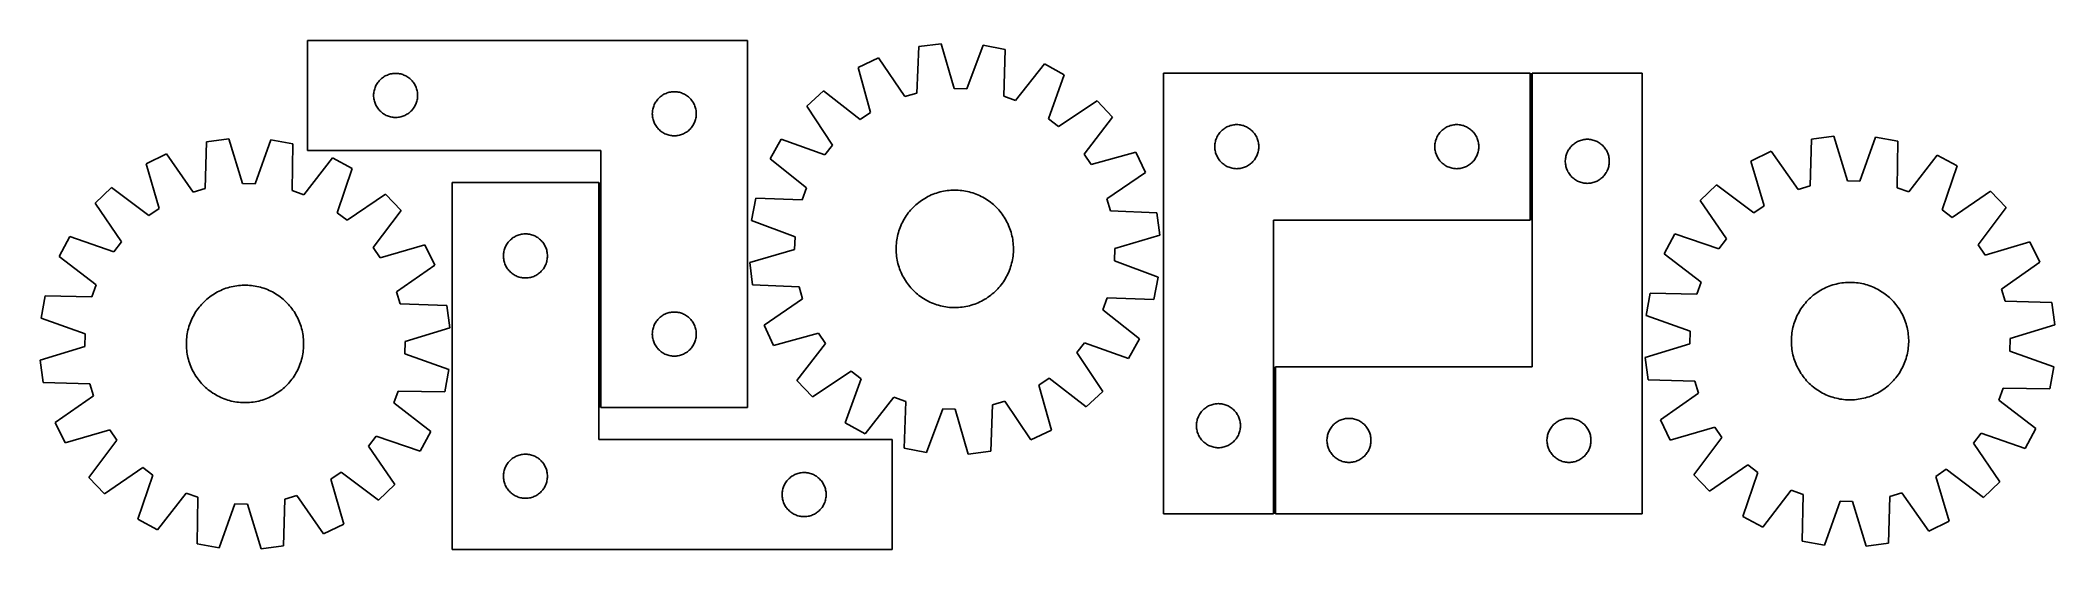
# Model space of a CAD drawing. Header units: millimetres. Extents: x 7 to 1380, y 9 to 355.
import ezdxf

# ---------------------------------------------------------------- set-up
doc = ezdxf.new("R2010")
doc.units = ezdxf.units.MM
doc.layers.add('COMMON', color=5, linetype='CONTINUOUS', true_color=0x0000ff)
doc.layers.add('CUT', color=7, linetype='CONTINUOUS', true_color=0x000000)

msp = doc.modelspace()

# ---------------------------------------------------------------- linework, layer by layer
at = {"layer": 'COMMON'}
for p, q in [((1023.122222, 233.028351), (1023.122222, 333.028351)), ((388.156215, 105.406041), (388.156215, 258.61087)), ((848.122222, 33.028351), (848.122222, 133.028351))]:
    msp.add_line(p, q, dxfattribs=at)
at = {"layer": 'CUT'}
for p, q in [((488.906215, 355.406041), (188.906215, 355.406041)), ((188.906215, 355.406041), (188.906215, 280.406041)), ((488.906215, 105.406041), (488.906215, 355.406041)), ((578.174918, 343.445821), (564.222332, 336.96077)), ((596.049651, 317.188085), (578.174918, 343.445821)), ((605.617997, 351.278016), (604.294776, 319.541226)), ((620.891686, 353.13408), (605.617997, 351.278016)), ((629.777479, 322.637893), (620.891686, 353.13408)), ((649.411885, 352.102562), (638.346221, 322.327979)), ((664.511582, 349.147955), (649.411885, 352.102562)), ((663.538634, 317.398496), (664.511582, 349.147955)), ((239.297317, 329.424248), (239.903001, 329.90363)), ((239.903001, 329.90363), (240.532559, 330.351197)), ((240.532559, 330.351197), (241.184323, 330.765761)), ((241.184323, 330.765761), (241.856564, 331.146223)), ((241.856564, 331.146223), (242.547499, 331.491575)), ((242.547499, 331.491575), (243.255297, 331.800901)), ((243.255297, 331.800901), (243.978079, 332.07338)), ((243.978079, 332.07338), (244.713931, 332.30829)), ((244.713931, 332.30829), (245.460899, 332.505007)), ((245.460899, 332.505007), (246.217004, 332.663011)), ((246.217004, 332.663011), (246.98024, 332.781882)), ((246.98024, 332.781882), (247.748583, 332.861304)), ((247.748583, 332.861304), (248.519996, 332.901068)), ((248.519996, 332.901068), (249.292434, 332.901068)), ((249.292434, 332.901068), (250.063847, 332.861304)), ((250.063847, 332.861304), (250.83219, 332.781882)), ((250.83219, 332.781882), (251.595426, 332.663011)), ((251.595426, 332.663011), (252.351531, 332.505007)), ((252.351531, 332.505007), (253.0985, 332.30829)), ((253.0985, 332.30829), (253.834351, 332.07338)), ((253.834351, 332.07338), (254.557133, 331.800901)), ((254.557133, 331.800901), (255.264931, 331.491575)), ((255.264931, 331.491575), (255.955866, 331.146223)), ((255.955866, 331.146223), (256.628107, 330.765761)), ((256.628107, 330.765761), (257.279871, 330.351197)), ((257.279871, 330.351197), (257.909429, 329.90363)), ((257.909429, 329.90363), (258.515113, 329.424248)), ((564.222332, 336.96077), (572.771082, 306.368391)), ((691.317147, 339.353697), (671.592223, 314.455864)), ((704.764788, 331.877635), (691.317147, 339.353697)), ((694.028338, 301.982763), (704.764788, 331.877635)), ((772.372221, 333.028351), (772.372221, 33.028351)), ((1022.372221, 333.028351), (772.372221, 333.028351)), ((1022.372221, 233.028351), (1022.372221, 333.028351)), ((1098.872222, 333.028351), (1023.872222, 333.028351)), ((1023.872222, 333.028351), (1023.872222, 133.028351)), ((1098.872222, 33.028351), (1098.872222, 333.028351)), ((233.906215, 317.906041), (233.926104, 318.678223)), ((233.926104, 317.13386), (233.906215, 317.906041)), ((233.926104, 318.678223), (233.985717, 319.448356)), ((233.985717, 316.363726), (233.926104, 317.13386)), ((233.985717, 319.448356), (234.084897, 320.2144)), ((234.084897, 315.597683), (233.985717, 316.363726)), ((234.084897, 320.2144), (234.22338, 320.974322)), ((234.22338, 320.974322), (234.400799, 321.726108)), ((234.400799, 321.726108), (234.616684, 322.467764)), ((234.616684, 322.467764), (234.870463, 323.197323)), ((234.870463, 323.197323), (235.161461, 323.91285)), ((235.161461, 323.91285), (235.488909, 324.612448)), ((235.488909, 324.612448), (235.851936, 325.294262)), ((235.851936, 325.294262), (236.249582, 325.956484)), ((236.249582, 325.956484), (236.68079, 326.597358)), ((236.68079, 326.597358), (237.144418, 327.215184)), ((237.144418, 327.215184), (237.639236, 327.808323)), ((237.639236, 327.808323), (238.163932, 328.375204)), ((238.163932, 328.375204), (238.717115, 328.914322)), ((238.717115, 328.914322), (239.297317, 329.424248)), ((258.515113, 329.424248), (259.095315, 328.914322)), ((259.095315, 328.914322), (259.648498, 328.375204)), ((259.648498, 328.375204), (260.173194, 327.808323)), ((260.173194, 327.808323), (260.668012, 327.215184)), ((260.668012, 327.215184), (261.13164, 326.597358)), ((261.13164, 326.597358), (261.562848, 325.956484)), ((261.562848, 325.956484), (261.960494, 325.294262)), ((261.960494, 325.294262), (262.323521, 324.612448)), ((262.323521, 324.612448), (262.650969, 323.91285)), ((262.650969, 323.91285), (262.941967, 323.197323)), ((262.941967, 323.197323), (263.195746, 322.467764)), ((263.195746, 322.467764), (263.411631, 321.726108)), ((263.411631, 321.726108), (263.58905, 320.974322)), ((263.58905, 320.974322), (263.727533, 320.2144)), ((263.727533, 320.2144), (263.826713, 319.448356)), ((263.826713, 316.363726), (263.727533, 315.597683)), ((263.826713, 319.448356), (263.886326, 318.678223)), ((263.886326, 317.13386), (263.826713, 316.363726)), ((263.886326, 318.678223), (263.906215, 317.906041)), ((263.906215, 317.906041), (263.886326, 317.13386)), ((428.163932, 315.875204), (428.717115, 316.414322)), ((428.717115, 316.414322), (429.297317, 316.924248)), ((429.297317, 316.924248), (429.903001, 317.40363)), ((429.903001, 317.40363), (430.532559, 317.851197)), ((430.532559, 317.851197), (431.184323, 318.265761)), ((431.184323, 318.265761), (431.856564, 318.646223)), ((431.856564, 318.646223), (432.547499, 318.991575)), ((432.547499, 318.991575), (433.255297, 319.300901)), ((433.255297, 319.300901), (433.978079, 319.57338)), ((433.978079, 319.57338), (434.713931, 319.80829)), ((434.713931, 319.80829), (435.460899, 320.005007)), ((435.460899, 320.005007), (436.217004, 320.163011)), ((436.217004, 320.163011), (436.98024, 320.281882)), ((436.98024, 320.281882), (437.748583, 320.361304)), ((437.748583, 320.361304), (438.519996, 320.401068)), ((438.519996, 320.401068), (439.292434, 320.401068)), ((439.292434, 320.401068), (440.063847, 320.361304)), ((440.063847, 320.361304), (440.83219, 320.281882)), ((440.83219, 320.281882), (441.595426, 320.163011)), ((441.595426, 320.163011), (442.351531, 320.005007)), ((442.351531, 320.005007), (443.0985, 319.80829)), ((443.0985, 319.80829), (443.834351, 319.57338)), ((443.834351, 319.57338), (444.557133, 319.300901)), ((444.557133, 319.300901), (445.264931, 318.991575)), ((445.264931, 318.991575), (445.955866, 318.646223)), ((445.955866, 318.646223), (446.628107, 318.265761)), ((446.628107, 318.265761), (447.279871, 317.851197)), ((447.279871, 317.851197), (447.909429, 317.40363)), ((447.909429, 317.40363), (448.515113, 316.924248)), ((448.515113, 316.924248), (449.095315, 316.414322)), ((449.095315, 316.414322), (449.648498, 315.875204)), ((540.542695, 321.031532), (529.276989, 310.552296)), ((565.656662, 301.582537), (540.542695, 321.031532)), ((604.294776, 319.541226), (596.049651, 317.188085)), ((638.346221, 322.327979), (629.777479, 322.637893)), ((671.592223, 314.455864), (663.538634, 317.398496)), ((234.22338, 314.83776), (234.084897, 315.597683)), ((234.400799, 314.085975), (234.22338, 314.83776)), ((234.616684, 313.344319), (234.400799, 314.085975)), ((234.870463, 312.61476), (234.616684, 313.344319)), ((235.161461, 311.899233), (234.870463, 312.61476)), ((235.488909, 311.199635), (235.161461, 311.899233)), ((235.851936, 310.51782), (235.488909, 311.199635)), ((236.249582, 309.855599), (235.851936, 310.51782)), ((236.68079, 309.214725), (236.249582, 309.855599)), ((237.144418, 308.596899), (236.68079, 309.214725)), ((237.639236, 308.00376), (237.144418, 308.596899)), ((238.163932, 307.436879), (237.639236, 308.00376)), ((238.717115, 306.897761), (238.163932, 307.436879)), ((239.297317, 306.387835), (238.717115, 306.897761)), ((239.903001, 305.908453), (239.297317, 306.387835)), ((240.532559, 305.460886), (239.903001, 305.908453)), ((241.184323, 305.046322), (240.532559, 305.460886)), ((241.856564, 304.665859), (241.184323, 305.046322)), ((242.547499, 304.320507), (241.856564, 304.665859)), ((243.255297, 304.011182), (242.547499, 304.320507)), ((243.978079, 303.738703), (243.255297, 304.011182)), ((244.713931, 303.503793), (243.978079, 303.738703)), ((245.460899, 303.307076), (244.713931, 303.503793)), ((246.217004, 303.149072), (245.460899, 303.307076)), ((246.98024, 303.030201), (246.217004, 303.149072)), ((247.748583, 302.950779), (246.98024, 303.030201)), ((248.519996, 302.911014), (247.748583, 302.950779)), ((249.292434, 302.911014), (248.519996, 302.911014)), ((250.063847, 302.950779), (249.292434, 302.911014)), ((250.83219, 303.030201), (250.063847, 302.950779)), ((251.595426, 303.149072), (250.83219, 303.030201)), ((252.351531, 303.307076), (251.595426, 303.149072)), ((253.0985, 303.503793), (252.351531, 303.307076)), ((253.834351, 303.738703), (253.0985, 303.503793)), ((254.557133, 304.011182), (253.834351, 303.738703)), ((255.264931, 304.320507), (254.557133, 304.011182)), ((255.955866, 304.665859), (255.264931, 304.320507)), ((256.628107, 305.046322), (255.955866, 304.665859)), ((257.279871, 305.460886), (256.628107, 305.046322)), ((257.909429, 305.908453), (257.279871, 305.460886)), ((258.515113, 306.387835), (257.909429, 305.908453)), ((259.095315, 306.897761), (258.515113, 306.387835)), ((259.648498, 307.436879), (259.095315, 306.897761)), ((260.173194, 308.00376), (259.648498, 307.436879)), ((260.668012, 308.596899), (260.173194, 308.00376)), ((261.13164, 309.214725), (260.668012, 308.596899)), ((261.562848, 309.855599), (261.13164, 309.214725)), ((261.960494, 310.51782), (261.562848, 309.855599)), ((262.323521, 311.199635), (261.960494, 310.51782)), ((262.650969, 311.899233), (262.323521, 311.199635)), ((262.941967, 312.61476), (262.650969, 311.899233)), ((263.195746, 313.344319), (262.941967, 312.61476)), ((263.411631, 314.085975), (263.195746, 313.344319)), ((263.58905, 314.83776), (263.411631, 314.085975)), ((263.727533, 315.597683), (263.58905, 314.83776)), ((423.906215, 305.406041), (423.926104, 306.178223)), ((423.926104, 304.63386), (423.906215, 305.406041)), ((423.926104, 306.178223), (423.985717, 306.948356)), ((423.985717, 303.863726), (423.926104, 304.63386)), ((423.985717, 306.948356), (424.084897, 307.7144)), ((424.084897, 303.097683), (423.985717, 303.863726)), ((424.084897, 307.7144), (424.22338, 308.474322)), ((424.22338, 302.33776), (424.084897, 303.097683)), ((424.22338, 308.474322), (424.400799, 309.226108)), ((424.400799, 301.585975), (424.22338, 302.33776)), ((424.400799, 309.226108), (424.616684, 309.967764)), ((424.616684, 309.967764), (424.870463, 310.697323)), ((424.870463, 310.697323), (425.161461, 311.41285)), ((425.161461, 311.41285), (425.488909, 312.112448)), ((425.488909, 312.112448), (425.851936, 312.794262)), ((425.851936, 312.794262), (426.249582, 313.456484)), ((426.249582, 313.456484), (426.68079, 314.097358)), ((426.68079, 314.097358), (427.144418, 314.715184)), ((427.144418, 314.715184), (427.639236, 315.308323)), ((427.639236, 315.308323), (428.163932, 315.875204)), ((449.648498, 315.875204), (450.173194, 315.308323)), ((450.173194, 315.308323), (450.668012, 314.715184)), ((450.668012, 314.715184), (451.13164, 314.097358)), ((451.13164, 314.097358), (451.562848, 313.456484)), ((451.562848, 313.456484), (451.960494, 312.794262)), ((451.960494, 312.794262), (452.323521, 312.112448)), ((452.323521, 312.112448), (452.650969, 311.41285)), ((452.650969, 311.41285), (452.941967, 310.697323)), ((452.941967, 310.697323), (453.195746, 309.967764)), ((453.195746, 309.967764), (453.411631, 309.226108)), ((453.411631, 309.226108), (453.58905, 308.474322)), ((453.58905, 302.33776), (453.411631, 301.585975)), ((453.58905, 308.474322), (453.727533, 307.7144)), ((453.727533, 303.097683), (453.58905, 302.33776)), ((453.727533, 307.7144), (453.826713, 306.948356)), ((453.826713, 303.863726), (453.727533, 303.097683)), ((453.826713, 306.948356), (453.886326, 306.178223)), ((453.886326, 304.63386), (453.826713, 303.863726)), ((453.886326, 306.178223), (453.906215, 305.406041)), ((453.906215, 305.406041), (453.886326, 304.63386)), ((529.276989, 310.552296), (546.860898, 284.098924)), ((572.771082, 306.368391), (565.656662, 301.582537)), ((727.231804, 314.279367), (700.778432, 296.695458)), ((718.262045, 277.899693), (737.71104, 303.01366)), ((737.71104, 303.01366), (727.231804, 314.279367)), ((424.616684, 300.844319), (424.400799, 301.585975)), ((424.870463, 300.11476), (424.616684, 300.844319)), ((425.161461, 299.399233), (424.870463, 300.11476)), ((425.488909, 298.699635), (425.161461, 299.399233)), ((425.851936, 298.01782), (425.488909, 298.699635)), ((426.249582, 297.355599), (425.851936, 298.01782)), ((426.68079, 296.714725), (426.249582, 297.355599)), ((427.144418, 296.096899), (426.68079, 296.714725)), ((427.639236, 295.50376), (427.144418, 296.096899)), ((428.163932, 294.936879), (427.639236, 295.50376)), ((428.717115, 294.397761), (428.163932, 294.936879)), ((429.297317, 293.887835), (428.717115, 294.397761)), ((429.903001, 293.408453), (429.297317, 293.887835)), ((430.532559, 292.960886), (429.903001, 293.408453)), ((431.184323, 292.546322), (430.532559, 292.960886)), ((431.856564, 292.165859), (431.184323, 292.546322)), ((432.547499, 291.820507), (431.856564, 292.165859)), ((433.255297, 291.511182), (432.547499, 291.820507)), ((433.978079, 291.238703), (433.255297, 291.511182)), ((434.713931, 291.003793), (433.978079, 291.238703)), ((435.460899, 290.807076), (434.713931, 291.003793)), ((436.217004, 290.649072), (435.460899, 290.807076)), ((436.98024, 290.530201), (436.217004, 290.649072)), ((437.748583, 290.450779), (436.98024, 290.530201)), ((438.519996, 290.411014), (437.748583, 290.450779)), ((439.292434, 290.411014), (438.519996, 290.411014)), ((440.063847, 290.450779), (439.292434, 290.411014)), ((440.83219, 290.530201), (440.063847, 290.450779)), ((441.595426, 290.649072), (440.83219, 290.530201)), ((442.351531, 290.807076), (441.595426, 290.649072)), ((443.0985, 291.003793), (442.351531, 290.807076)), ((443.834351, 291.238703), (443.0985, 291.003793)), ((444.557133, 291.511182), (443.834351, 291.238703)), ((445.264931, 291.820507), (444.557133, 291.511182)), ((445.955866, 292.165859), (445.264931, 291.820507)), ((446.628107, 292.546322), (445.955866, 292.165859)), ((447.279871, 292.960886), (446.628107, 292.546322)), ((447.909429, 293.408453), (447.279871, 292.960886)), ((448.515113, 293.887835), (447.909429, 293.408453)), ((449.095315, 294.397761), (448.515113, 293.887835)), ((449.648498, 294.936879), (449.095315, 294.397761)), ((450.173194, 295.50376), (449.648498, 294.936879)), ((450.668012, 296.096899), (450.173194, 295.50376)), ((451.13164, 296.714725), (450.668012, 296.096899)), ((451.562848, 297.355599), (451.13164, 296.714725)), ((451.960494, 298.01782), (451.562848, 297.355599)), ((452.323521, 298.699635), (451.960494, 298.01782)), ((452.650969, 299.399233), (452.323521, 298.699635)), ((452.941967, 300.11476), (452.650969, 299.399233)), ((453.195746, 300.844319), (452.941967, 300.11476)), ((453.411631, 301.585975), (453.195746, 300.844319)), ((700.778432, 296.695458), (694.028338, 301.982763)), ((808.204883, 287.956487), (808.477362, 288.67927)), ((808.477362, 288.67927), (808.786688, 289.387067)), ((808.786688, 289.387067), (809.13204, 290.078002)), ((809.13204, 290.078002), (809.512502, 290.750243)), ((809.512502, 290.750243), (809.927066, 291.402007)), ((809.927066, 291.402007), (810.374633, 292.031565)), ((810.374633, 292.031565), (810.854015, 292.637249)), ((810.854015, 292.637249), (811.363941, 293.217451)), ((811.363941, 293.217451), (811.903059, 293.770634)), ((811.903059, 293.770634), (812.46994, 294.29533)), ((812.46994, 294.29533), (813.063079, 294.790148)), ((813.063079, 294.790148), (813.680905, 295.253776)), ((813.680905, 295.253776), (814.321779, 295.684985)), ((814.321779, 295.684985), (814.984, 296.08263)), ((814.984, 296.08263), (815.665815, 296.445657)), ((815.665815, 296.445657), (816.365413, 296.773105)), ((816.365413, 296.773105), (817.08094, 297.064104)), ((817.08094, 297.064104), (817.810499, 297.317882)), ((817.810499, 297.317882), (818.552155, 297.533767)), ((818.552155, 297.533767), (819.303941, 297.711187)), ((819.303941, 297.711187), (820.063863, 297.84967)), ((820.063863, 297.84967), (820.829907, 297.948849)), ((820.829907, 297.948849), (821.60004, 298.008463)), ((821.60004, 298.008463), (822.372221, 298.028351)), ((822.372221, 298.028351), (823.144403, 298.008463)), ((823.144403, 298.008463), (823.914536, 297.948849)), ((823.914536, 297.948849), (824.68058, 297.84967)), ((824.68058, 297.84967), (825.440502, 297.711187)), ((825.440502, 297.711187), (826.192288, 297.533767)), ((826.192288, 297.533767), (826.933944, 297.317882)), ((826.933944, 297.317882), (827.663503, 297.064104)), ((827.663503, 297.064104), (828.37903, 296.773105)), ((828.37903, 296.773105), (829.078628, 296.445657)), ((829.078628, 296.445657), (829.760443, 296.08263)), ((829.760443, 296.08263), (830.422664, 295.684985)), ((830.422664, 295.684985), (831.063538, 295.253776)), ((831.063538, 295.253776), (831.681364, 294.790148)), ((831.681364, 294.790148), (832.274503, 294.29533)), ((832.274503, 294.29533), (832.841384, 293.770634)), ((832.841384, 293.770634), (833.380502, 293.217451)), ((833.380502, 293.217451), (833.890428, 292.637249)), ((833.890428, 292.637249), (834.36981, 292.031565)), ((834.36981, 292.031565), (834.817377, 291.402007)), ((834.817377, 291.402007), (835.231941, 290.750243)), ((835.231941, 290.750243), (835.612403, 290.078002)), ((835.612403, 290.078002), (835.957755, 289.387067)), ((835.957755, 289.387067), (836.267081, 288.67927)), ((836.267081, 288.67927), (836.53956, 287.956487)), ((958.204883, 287.956487), (958.477362, 288.67927)), ((958.477362, 288.67927), (958.786688, 289.387067)), ((958.786688, 289.387067), (959.13204, 290.078002)), ((959.13204, 290.078002), (959.512502, 290.750243)), ((959.512502, 290.750243), (959.927066, 291.402007)), ((959.927066, 291.402007), (960.374633, 292.031565)), ((960.374633, 292.031565), (960.854015, 292.637249)), ((960.854015, 292.637249), (961.363941, 293.217451)), ((961.363941, 293.217451), (961.903059, 293.770634)), ((961.903059, 293.770634), (962.46994, 294.29533)), ((962.46994, 294.29533), (963.063079, 294.790148)), ((963.063079, 294.790148), (963.680905, 295.253776)), ((963.680905, 295.253776), (964.321779, 295.684985)), ((964.321779, 295.684985), (964.984, 296.08263)), ((964.984, 296.08263), (965.665815, 296.445657)), ((965.665815, 296.445657), (966.365413, 296.773105)), ((966.365413, 296.773105), (967.08094, 297.064104)), ((967.08094, 297.064104), (967.810499, 297.317882)), ((967.810499, 297.317882), (968.552155, 297.533767)), ((968.552155, 297.533767), (969.303941, 297.711187)), ((969.303941, 297.711187), (970.063863, 297.84967)), ((970.063863, 297.84967), (970.829907, 297.948849)), ((970.829907, 297.948849), (971.60004, 298.008463)), ((971.60004, 298.008463), (972.372221, 298.028351)), ((972.372221, 298.028351), (973.144403, 298.008463)), ((973.144403, 298.008463), (973.914536, 297.948849)), ((973.914536, 297.948849), (974.68058, 297.84967)), ((974.68058, 297.84967), (975.440502, 297.711187)), ((975.440502, 297.711187), (976.192288, 297.533767)), ((976.192288, 297.533767), (976.933944, 297.317882)), ((976.933944, 297.317882), (977.663503, 297.064104)), ((977.663503, 297.064104), (978.37903, 296.773105)), ((978.37903, 296.773105), (979.078628, 296.445657)), ((979.078628, 296.445657), (979.760443, 296.08263)), ((979.760443, 296.08263), (980.422664, 295.684985)), ((980.422664, 295.684985), (981.063538, 295.253776)), ((981.063538, 295.253776), (981.681364, 294.790148)), ((981.681364, 294.790148), (982.274503, 294.29533)), ((982.274503, 294.29533), (982.841384, 293.770634)), ((982.841384, 293.770634), (983.380502, 293.217451)), ((983.380502, 293.217451), (983.890428, 292.637249)), ((983.890428, 292.637249), (984.36981, 292.031565)), ((984.36981, 292.031565), (984.817377, 291.402007)), ((984.817377, 291.402007), (985.231941, 290.750243)), ((985.231941, 290.750243), (985.612403, 290.078002)), ((985.612403, 290.078002), (985.957755, 289.387067)), ((985.957755, 289.387067), (986.267081, 288.67927)), ((986.267081, 288.67927), (986.53956, 287.956487)), ((1229.385756, 290.159458), (1214.137989, 288.101266)), ((1238.674674, 259.783632), (1229.385756, 290.159458)), ((1257.917116, 289.505763), (1247.246768, 259.587233)), ((1273.05462, 286.751401), (1257.917116, 289.505763)), ((92.617598, 278.048013), (78.748541, 271.386195)), ((110.824535, 252.019525), (92.617598, 278.048013)), ((119.958939, 286.228286), (119.039095, 254.477244)), ((135.207811, 288.278278), (119.958939, 286.228286)), ((144.480392, 257.897462), (135.207811, 288.278278)), ((163.738815, 287.60924), (153.052379, 257.696453)), ((178.874836, 284.846738), (163.738815, 287.60924)), ((178.305396, 253.08748), (178.874836, 284.846738)), ((205.80269, 275.39388), (186.395726, 250.247419)), ((188.906215, 280.406041), (388.906215, 280.406041)), ((219.344241, 268.089297), (205.80269, 275.39388)), ((388.906215, 280.406041), (388.906215, 105.406041)), ((511.67872, 288.08528), (504.202659, 274.637639)), ((541.573593, 277.34883), (511.67872, 288.08528)), ((546.860898, 284.098924), (541.573593, 277.34883)), ((723.047899, 270.785273), (718.262045, 277.899693)), ((753.640278, 279.334023), (723.047899, 270.785273)), ((760.125329, 265.381437), (753.640278, 279.334023)), ((807.377194, 283.41457), (807.416959, 284.185983)), ((807.377194, 282.642133), (807.377194, 283.41457)), ((807.416959, 281.870719), (807.377194, 282.642133)), ((807.416959, 284.185983), (807.496381, 284.954327)), ((807.496381, 281.102376), (807.416959, 281.870719)), ((807.496381, 284.954327), (807.615252, 285.717563)), ((807.615252, 280.33914), (807.496381, 281.102376)), ((807.615252, 285.717563), (807.773256, 286.473667)), ((807.773256, 279.583035), (807.615252, 280.33914)), ((807.773256, 286.473667), (807.969973, 287.220636)), ((807.969973, 278.836067), (807.773256, 279.583035)), ((807.969973, 287.220636), (808.204883, 287.956487)), ((808.204883, 278.100216), (807.969973, 278.836067)), ((808.477362, 277.377433), (808.204883, 278.100216)), ((808.786688, 276.669635), (808.477362, 277.377433)), ((809.13204, 275.9787), (808.786688, 276.669635)), ((809.512502, 275.306459), (809.13204, 275.9787)), ((809.927066, 274.654695), (809.512502, 275.306459)), ((835.231941, 275.306459), (834.817377, 274.654695)), ((835.612403, 275.9787), (835.231941, 275.306459)), ((835.957755, 276.669635), (835.612403, 275.9787)), ((836.267081, 277.377433), (835.957755, 276.669635)), ((836.53956, 278.100216), (836.267081, 277.377433)), ((836.53956, 287.956487), (836.77447, 287.220636)), ((836.77447, 278.836067), (836.53956, 278.100216)), ((836.77447, 287.220636), (836.971187, 286.473667)), ((836.971187, 279.583035), (836.77447, 278.836067)), ((836.971187, 286.473667), (837.129191, 285.717563)), ((837.129191, 280.33914), (836.971187, 279.583035)), ((837.129191, 285.717563), (837.248062, 284.954327)), ((837.248062, 281.102376), (837.129191, 280.33914)), ((837.248062, 284.954327), (837.327484, 284.185983)), ((837.327484, 281.870719), (837.248062, 281.102376)), ((837.327484, 284.185983), (837.367249, 283.41457)), ((837.367249, 282.642133), (837.327484, 281.870719)), ((837.367249, 283.41457), (837.367249, 282.642133)), ((957.377194, 283.41457), (957.416959, 284.185983)), ((957.377194, 282.642133), (957.377194, 283.41457)), ((957.416959, 281.870719), (957.377194, 282.642133)), ((957.416959, 284.185983), (957.496381, 284.954327)), ((957.496381, 281.102376), (957.416959, 281.870719)), ((957.496381, 284.954327), (957.615252, 285.717563)), ((957.615252, 280.33914), (957.496381, 281.102376)), ((957.615252, 285.717563), (957.773256, 286.473667)), ((957.773256, 279.583035), (957.615252, 280.33914)), ((957.773256, 286.473667), (957.969973, 287.220636)), ((957.969973, 278.836067), (957.773256, 279.583035)), ((957.969973, 287.220636), (958.204883, 287.956487)), ((958.204883, 278.100216), (957.969973, 278.836067)), ((958.477362, 277.377433), (958.204883, 278.100216)), ((958.786688, 276.669635), (958.477362, 277.377433)), ((959.13204, 275.9787), (958.786688, 276.669635)), ((959.512502, 275.306459), (959.13204, 275.9787)), ((959.927066, 274.654695), (959.512502, 275.306459)), ((985.231941, 275.306459), (984.817377, 274.654695)), ((985.612403, 275.9787), (985.231941, 275.306459)), ((985.957755, 276.669635), (985.612403, 275.9787)), ((986.267081, 277.377433), (985.957755, 276.669635)), ((986.53956, 278.100216), (986.267081, 277.377433)), ((986.53956, 287.956487), (986.77447, 287.220636)), ((986.77447, 278.836067), (986.53956, 278.100216)), ((986.77447, 287.220636), (986.971187, 286.473667)), ((986.971187, 279.583035), (986.77447, 278.836067)), ((986.971187, 286.473667), (987.129191, 285.717563)), ((987.129191, 280.33914), (986.971187, 279.583035)), ((987.129191, 285.717563), (987.248062, 284.954327)), ((987.248062, 281.102376), (987.129191, 280.33914)), ((987.248062, 284.954327), (987.327484, 284.185983)), ((987.327484, 281.870719), (987.248062, 281.102376)), ((987.327484, 284.185983), (987.367249, 283.41457)), ((987.367249, 282.642133), (987.327484, 281.870719)), ((987.367249, 283.41457), (987.367249, 282.642133)), ((1046.41696, 274.185983), (1046.496382, 274.954327)), ((1046.496382, 274.954327), (1046.615253, 275.717563)), ((1046.615253, 275.717563), (1046.773257, 276.473667)), ((1046.773257, 276.473667), (1046.969974, 277.220636)), ((1046.969974, 277.220636), (1047.204884, 277.956487)), ((1047.204884, 277.956487), (1047.477363, 278.67927)), ((1047.477363, 278.67927), (1047.786689, 279.387067)), ((1047.786689, 279.387067), (1048.132041, 280.078002)), ((1048.132041, 280.078002), (1048.512503, 280.750243)), ((1048.512503, 280.750243), (1048.927067, 281.402007)), ((1048.927067, 281.402007), (1049.374634, 282.031565)), ((1049.374634, 282.031565), (1049.854016, 282.637249)), ((1049.854016, 282.637249), (1050.363942, 283.217451)), ((1050.363942, 283.217451), (1050.90306, 283.770634)), ((1050.90306, 283.770634), (1051.469941, 284.29533)), ((1051.469941, 284.29533), (1052.06308, 284.790148)), ((1052.06308, 284.790148), (1052.680906, 285.253776)), ((1052.680906, 285.253776), (1053.32178, 285.684985)), ((1053.32178, 285.684985), (1053.984001, 286.08263)), ((1053.984001, 286.08263), (1054.665816, 286.445657)), ((1054.665816, 286.445657), (1055.365414, 286.773105)), ((1055.365414, 286.773105), (1056.080941, 287.064104)), ((1056.080941, 287.064104), (1056.8105, 287.317882)), ((1056.8105, 287.317882), (1057.552156, 287.533767)), ((1057.552156, 287.533767), (1058.303942, 287.711187)), ((1058.303942, 287.711187), (1059.063864, 287.84967)), ((1059.063864, 287.84967), (1059.829908, 287.948849)), ((1059.829908, 287.948849), (1060.600041, 288.008463)), ((1060.600041, 288.008463), (1061.372222, 288.028351)), ((1061.372222, 288.028351), (1062.144404, 288.008463)), ((1062.144404, 288.008463), (1062.914537, 287.948849)), ((1062.914537, 287.948849), (1063.680581, 287.84967)), ((1063.680581, 287.84967), (1064.440503, 287.711187)), ((1064.440503, 287.711187), (1065.192289, 287.533767)), ((1065.192289, 287.533767), (1065.933945, 287.317882)), ((1065.933945, 287.317882), (1066.663504, 287.064104)), ((1066.663504, 287.064104), (1067.379031, 286.773105)), ((1067.379031, 286.773105), (1068.078629, 286.445657)), ((1068.078629, 286.445657), (1068.760444, 286.08263)), ((1068.760444, 286.08263), (1069.422665, 285.684985)), ((1069.422665, 285.684985), (1070.063539, 285.253776)), ((1070.063539, 285.253776), (1070.681365, 284.790148)), ((1070.681365, 284.790148), (1071.274504, 284.29533)), ((1071.274504, 284.29533), (1071.841385, 283.770634)), ((1071.841385, 283.770634), (1072.380503, 283.217451)), ((1072.380503, 283.217451), (1072.890429, 282.637249)), ((1072.890429, 282.637249), (1073.369811, 282.031565)), ((1073.369811, 282.031565), (1073.817378, 281.402007)), ((1073.817378, 281.402007), (1074.231942, 280.750243)), ((1074.231942, 280.750243), (1074.612404, 280.078002)), ((1074.612404, 280.078002), (1074.957756, 279.387067)), ((1074.957756, 279.387067), (1075.267082, 278.67927)), ((1075.267082, 278.67927), (1075.539561, 277.956487)), ((1075.539561, 277.956487), (1075.774471, 277.220636)), ((1075.774471, 277.220636), (1075.971188, 276.473667)), ((1075.971188, 276.473667), (1076.129192, 275.717563)), ((1076.129192, 275.717563), (1076.248063, 274.954327)), ((1076.248063, 274.954327), (1076.327485, 274.185983)), ((1186.801051, 279.906291), (1172.935579, 273.237015)), ((1205.021983, 253.887598), (1186.801051, 279.906291)), ((1214.137989, 288.101266), (1213.235219, 256.349734)), ((1272.50226, 254.991841), (1273.05462, 286.751401)), ((1299.987554, 277.313025), (1280.594115, 252.156131)), ((1313.533031, 270.015725), (1299.987554, 277.313025)), ((78.748541, 271.386195), (87.685329, 240.904912)), ((208.988521, 238.060414), (219.344241, 268.089297)), ((504.202659, 274.637639), (529.100492, 254.912714)), ((733.867593, 247.506705), (760.125329, 265.381437)), ((810.374633, 274.025137), (809.927066, 274.654695)), ((810.854015, 273.419454), (810.374633, 274.025137)), ((811.363941, 272.839251), (810.854015, 273.419454)), ((811.903059, 272.286068), (811.363941, 272.839251)), ((812.46994, 271.761372), (811.903059, 272.286068)), ((813.063079, 271.266554), (812.46994, 271.761372)), ((813.680905, 270.802926), (813.063079, 271.266554)), ((814.321779, 270.371718), (813.680905, 270.802926)), ((814.984, 269.974073), (814.321779, 270.371718)), ((815.665815, 269.611045), (814.984, 269.974073)), ((816.365413, 269.283598), (815.665815, 269.611045)), ((817.08094, 268.992599), (816.365413, 269.283598)), ((817.810499, 268.738821), (817.08094, 268.992599)), ((818.552155, 268.522935), (817.810499, 268.738821)), ((819.303941, 268.345516), (818.552155, 268.522935)), ((820.063863, 268.207033), (819.303941, 268.345516)), ((820.829907, 268.107853), (820.063863, 268.207033)), ((821.60004, 268.04824), (820.829907, 268.107853)), ((822.372221, 268.028351), (821.60004, 268.04824)), ((823.144403, 268.04824), (822.372221, 268.028351)), ((823.914536, 268.107853), (823.144403, 268.04824)), ((824.68058, 268.207033), (823.914536, 268.107853)), ((825.440502, 268.345516), (824.68058, 268.207033)), ((826.192288, 268.522935), (825.440502, 268.345516)), ((826.933944, 268.738821), (826.192288, 268.522935)), ((827.663503, 268.992599), (826.933944, 268.738821)), ((828.37903, 269.283598), (827.663503, 268.992599)), ((829.078628, 269.611045), (828.37903, 269.283598)), ((829.760443, 269.974073), (829.078628, 269.611045)), ((830.422664, 270.371718), (829.760443, 269.974073)), ((831.063538, 270.802926), (830.422664, 270.371718)), ((831.681364, 271.266554), (831.063538, 270.802926)), ((832.274503, 271.761372), (831.681364, 271.266554)), ((832.841384, 272.286068), (832.274503, 271.761372)), ((833.380502, 272.839251), (832.841384, 272.286068)), ((833.890428, 273.419454), (833.380502, 272.839251)), ((834.36981, 274.025137), (833.890428, 273.419454)), ((834.817377, 274.654695), (834.36981, 274.025137)), ((960.374633, 274.025137), (959.927066, 274.654695)), ((960.854015, 273.419454), (960.374633, 274.025137)), ((961.363941, 272.839251), (960.854015, 273.419454)), ((961.903059, 272.286068), (961.363941, 272.839251)), ((962.46994, 271.761372), (961.903059, 272.286068)), ((963.063079, 271.266554), (962.46994, 271.761372)), ((963.680905, 270.802926), (963.063079, 271.266554)), ((964.321779, 270.371718), (963.680905, 270.802926)), ((964.984, 269.974073), (964.321779, 270.371718)), ((965.665815, 269.611045), (964.984, 269.974073)), ((966.365413, 269.283598), (965.665815, 269.611045)), ((967.08094, 268.992599), (966.365413, 269.283598)), ((967.810499, 268.738821), (967.08094, 268.992599)), ((968.552155, 268.522935), (967.810499, 268.738821)), ((969.303941, 268.345516), (968.552155, 268.522935)), ((970.063863, 268.207033), (969.303941, 268.345516)), ((970.829907, 268.107853), (970.063863, 268.207033)), ((971.60004, 268.04824), (970.829907, 268.107853)), ((972.372221, 268.028351), (971.60004, 268.04824)), ((973.144403, 268.04824), (972.372221, 268.028351)), ((973.914536, 268.107853), (973.144403, 268.04824)), ((974.68058, 268.207033), (973.914536, 268.107853)), ((975.440502, 268.345516), (974.68058, 268.207033)), ((976.192288, 268.522935), (975.440502, 268.345516)), ((976.933944, 268.738821), (976.192288, 268.522935)), ((977.663503, 268.992599), (976.933944, 268.738821)), ((978.37903, 269.283598), (977.663503, 268.992599)), ((979.078628, 269.611045), (978.37903, 269.283598)), ((979.760443, 269.974073), (979.078628, 269.611045)), ((980.422664, 270.371718), (979.760443, 269.974073)), ((981.063538, 270.802926), (980.422664, 270.371718)), ((981.681364, 271.266554), (981.063538, 270.802926)), ((982.274503, 271.761372), (981.681364, 271.266554)), ((982.841384, 272.286068), (982.274503, 271.761372)), ((983.380502, 272.839251), (982.841384, 272.286068)), ((983.890428, 273.419454), (983.380502, 272.839251)), ((984.36981, 274.025137), (983.890428, 273.419454)), ((984.817377, 274.654695), (984.36981, 274.025137)), ((1046.377195, 273.41457), (1046.41696, 274.185983)), ((1046.377195, 272.642133), (1046.377195, 273.41457)), ((1046.41696, 271.870719), (1046.377195, 272.642133)), ((1046.496382, 271.102376), (1046.41696, 271.870719)), ((1046.615253, 270.33914), (1046.496382, 271.102376)), ((1046.773257, 269.583035), (1046.615253, 270.33914)), ((1046.969974, 268.836067), (1046.773257, 269.583035)), ((1047.204884, 268.100216), (1046.969974, 268.836067)), ((1047.477363, 267.377433), (1047.204884, 268.100216)), ((1047.786689, 266.669635), (1047.477363, 267.377433)), ((1048.132041, 265.9787), (1047.786689, 266.669635)), ((1048.512503, 265.306459), (1048.132041, 265.9787)), ((1048.927067, 264.654695), (1048.512503, 265.306459)), ((1049.374634, 264.025137), (1048.927067, 264.654695)), ((1049.854016, 263.419454), (1049.374634, 264.025137)), ((1050.363942, 262.839251), (1049.854016, 263.419454)), ((1050.90306, 262.286068), (1050.363942, 262.839251)), ((1051.469941, 261.761372), (1050.90306, 262.286068)), ((1052.06308, 261.266554), (1051.469941, 261.761372)), ((1052.680906, 260.802926), (1052.06308, 261.266554)), ((1070.681365, 261.266554), (1070.063539, 260.802926)), ((1071.274504, 261.761372), (1070.681365, 261.266554)), ((1071.841385, 262.286068), (1071.274504, 261.761372)), ((1072.380503, 262.839251), (1071.841385, 262.286068)), ((1072.890429, 263.419454), (1072.380503, 262.839251)), ((1073.369811, 264.025137), (1072.890429, 263.419454)), ((1073.817378, 264.654695), (1073.369811, 264.025137)), ((1074.231942, 265.306459), (1073.817378, 264.654695)), ((1074.612404, 265.9787), (1074.231942, 265.306459)), ((1074.957756, 266.669635), (1074.612404, 265.9787)), ((1075.267082, 267.377433), (1074.957756, 266.669635)), ((1075.539561, 268.100216), (1075.267082, 267.377433)), ((1075.774471, 268.836067), (1075.539561, 268.100216)), ((1075.971188, 269.583035), (1075.774471, 268.836067)), ((1076.129192, 270.33914), (1075.971188, 269.583035)), ((1076.248063, 271.102376), (1076.129192, 270.33914)), ((1076.327485, 271.870719), (1076.248063, 271.102376)), ((1076.327485, 274.185983), (1076.36725, 273.41457)), ((1076.36725, 272.642133), (1076.327485, 271.870719)), ((1076.36725, 273.41457), (1076.36725, 272.642133)), ((1172.935579, 273.237015), (1181.888756, 242.760543)), ((1303.193461, 239.981277), (1313.533031, 270.015725)), ((55.273224, 255.157354), (44.141583, 244.535814)), ((80.632295, 236.029044), (55.273224, 255.157354)), ((119.039095, 254.477244), (110.824535, 252.019525)), ((153.052379, 257.696453), (144.480392, 257.897462)), ((186.395726, 250.247419), (178.305396, 253.08748)), ((242.033058, 250.777931), (215.805254, 232.859307)), ((252.654598, 239.64629), (242.033058, 250.777931)), ((387.406214, 258.61087), (287.406214, 258.61087)), ((287.406214, 258.61087), (287.406214, 8.61087)), ((387.406214, 83.61087), (387.406214, 258.61087)), ((494.408401, 247.832074), (491.453793, 232.732377)), ((526.157859, 246.859126), (494.408401, 247.832074)), ((529.100492, 254.912714), (526.157859, 246.859126)), ((608.57967, 247.144555), (609.649033, 247.804456)), ((609.649033, 247.804456), (610.738596, 248.430442)), ((610.738596, 248.430442), (611.847285, 249.021895)), ((611.847285, 249.021895), (612.974004, 249.578232)), ((612.974004, 249.578232), (614.117642, 250.098903)), ((614.117642, 250.098903), (615.277071, 250.583394)), ((615.277071, 250.583394), (616.451146, 251.031228)), ((616.451146, 251.031228), (617.638708, 251.441963)), ((617.638708, 251.441963), (618.838586, 251.815192)), ((618.838586, 251.815192), (620.049595, 252.150548)), ((620.049595, 252.150548), (621.27054, 252.4477)), ((621.27054, 252.4477), (622.500217, 252.706355)), ((622.500217, 252.706355), (623.737411, 252.926257)), ((623.737411, 252.926257), (624.980902, 253.107189)), ((624.980902, 253.107189), (626.229463, 253.248973)), ((626.229463, 253.248973), (627.481862, 253.351468)), ((627.481862, 253.351468), (628.736861, 253.414575)), ((628.736861, 253.414575), (629.993224, 253.438229)), ((629.993224, 253.438229), (631.24971, 253.422409)), ((631.24971, 253.422409), (632.505079, 253.367129)), ((632.505079, 253.367129), (633.758092, 253.272445)), ((633.758092, 253.272445), (635.007512, 253.138449)), ((635.007512, 253.138449), (636.252108, 252.965274)), ((636.252108, 252.965274), (637.490649, 252.753091)), ((637.490649, 252.753091), (638.721915, 252.502109)), ((638.721915, 252.502109), (639.944689, 252.212575)), ((639.944689, 252.212575), (641.157766, 251.884777)), ((641.157766, 251.884777), (642.359947, 251.519036)), ((642.359947, 251.519036), (643.550048, 251.115715)), ((643.550048, 251.115715), (644.726892, 250.67521)), ((644.726892, 250.67521), (645.889319, 250.197958)), ((645.889319, 250.197958), (647.036182, 249.684428)), ((647.036182, 249.684428), (648.166348, 249.135128)), ((648.166348, 249.135128), (649.278703, 248.550599)), ((649.278703, 248.550599), (650.372148, 247.931419)), ((650.372148, 247.931419), (651.445605, 247.278198)), ((651.445605, 247.278198), (652.498014, 246.591582)), ((736.220734, 239.261579), (733.867593, 247.506705)), ((1053.32178, 260.371718), (1052.680906, 260.802926)), ((1053.984001, 259.974073), (1053.32178, 260.371718)), ((1054.665816, 259.611045), (1053.984001, 259.974073)), ((1055.365414, 259.283598), (1054.665816, 259.611045)), ((1056.080941, 258.992599), (1055.365414, 259.283598)), ((1056.8105, 258.738821), (1056.080941, 258.992599)), ((1057.552156, 258.522935), (1056.8105, 258.738821)), ((1058.303942, 258.345516), (1057.552156, 258.522935)), ((1059.063864, 258.207033), (1058.303942, 258.345516)), ((1059.829908, 258.107853), (1059.063864, 258.207033)), ((1060.600041, 258.04824), (1059.829908, 258.107853)), ((1061.372222, 258.028351), (1060.600041, 258.04824)), ((1062.144404, 258.04824), (1061.372222, 258.028351)), ((1062.914537, 258.107853), (1062.144404, 258.04824)), ((1063.680581, 258.207033), (1062.914537, 258.107853)), ((1064.440503, 258.345516), (1063.680581, 258.207033)), ((1065.192289, 258.522935), (1064.440503, 258.345516)), ((1065.933945, 258.738821), (1065.192289, 258.522935)), ((1066.663504, 258.992599), (1065.933945, 258.738821)), ((1067.379031, 259.283598), (1066.663504, 258.992599)), ((1068.078629, 259.611045), (1067.379031, 259.283598)), ((1068.760444, 259.974073), (1068.078629, 259.611045)), ((1069.422665, 260.371718), (1068.760444, 259.974073)), ((1070.063539, 260.802926), (1069.422665, 260.371718)), ((1149.468992, 256.995553), (1138.343064, 246.368028)), ((1174.838346, 237.880883), (1149.468992, 256.995553)), ((1213.235219, 256.349734), (1205.021983, 253.887598)), ((1247.246768, 259.587233), (1238.674674, 259.783632)), ((1280.594115, 252.156131), (1272.50226, 254.991841)), ((1336.231154, 252.716562), (1310.01299, 234.783836)), ((1346.858679, 241.590634), (1336.231154, 252.716562)), ((44.141583, 244.535814), (62.060206, 218.30801)), ((87.685329, 240.904912), (80.632295, 236.029044)), ((215.805254, 232.859307), (208.988521, 238.060414)), ((233.526288, 214.287218), (252.654598, 239.64629)), ((595.005757, 232.599195), (595.624937, 233.69264)), ((595.624937, 233.69264), (596.278157, 234.766097)), ((596.278157, 234.766097), (596.964773, 235.818506)), ((596.964773, 235.818506), (597.684108, 236.848829)), ((597.684108, 236.848829), (598.435451, 237.856048)), ((598.435451, 237.856048), (599.21806, 238.83917)), ((599.21806, 238.83917), (600.031164, 239.797225)), ((600.031164, 239.797225), (600.87396, 240.729267)), ((600.87396, 240.729267), (601.745616, 241.634376)), ((601.745616, 241.634376), (602.645273, 242.511659)), ((602.645273, 242.511659), (603.572041, 243.36025)), ((603.572041, 243.36025), (604.525007, 244.179312)), ((604.525007, 244.179312), (605.50323, 244.968036)), ((605.50323, 244.968036), (606.505745, 245.725645)), ((606.505745, 245.725645), (607.531563, 246.45139)), ((607.531563, 246.45139), (608.57967, 247.144555)), ((652.498014, 246.591582), (653.528337, 245.872248)), ((653.528337, 245.872248), (654.535556, 245.120905)), ((654.535556, 245.120905), (655.518678, 244.338295)), ((655.518678, 244.338295), (656.476733, 243.525191)), ((656.476733, 243.525191), (657.408775, 242.682395)), ((657.408775, 242.682395), (658.313884, 241.810739)), ((658.313884, 241.810739), (659.191167, 240.911083)), ((659.191167, 240.911083), (660.039758, 239.984314)), ((660.039758, 239.984314), (660.85882, 239.031348)), ((660.85882, 239.031348), (661.647544, 238.053125)), ((661.647544, 238.053125), (662.405153, 237.05061)), ((662.405153, 237.05061), (663.130898, 236.024793)), ((663.130898, 236.024793), (663.824063, 234.976686)), ((663.824063, 234.976686), (664.483964, 233.907323)), ((664.483964, 233.907323), (665.10995, 232.817759)), ((767.957524, 237.938359), (736.220734, 239.261579)), ((769.813588, 222.66467), (767.957524, 237.938359)), ((1138.343064, 246.368028), (1156.27579, 220.149864)), ((1181.888756, 242.760543), (1174.838346, 237.880883)), ((1310.01299, 234.783836), (1303.193461, 239.981277)), ((1327.744009, 216.22128), (1346.858679, 241.590634)), ((26.830216, 221.846997), (19.525633, 208.305445)), ((56.859099, 211.491277), (26.830216, 221.846997)), ((327.217114, 219.61915), (327.797316, 220.129076)), ((327.797316, 220.129076), (328.403, 220.608458)), ((328.403, 220.608458), (329.032558, 221.056025)), ((329.032558, 221.056025), (329.684322, 221.470589)), ((329.684322, 221.470589), (330.356563, 221.851051)), ((330.356563, 221.851051), (331.047498, 222.196403)), ((331.047498, 222.196403), (331.755296, 222.505729)), ((331.755296, 222.505729), (332.478078, 222.778208)), ((332.478078, 222.778208), (333.21393, 223.013118)), ((333.21393, 223.013118), (333.960898, 223.209835)), ((333.960898, 223.209835), (334.717003, 223.367839)), ((334.717003, 223.367839), (335.480239, 223.48671)), ((335.480239, 223.48671), (336.248582, 223.566132)), ((336.248582, 223.566132), (337.019995, 223.605897)), ((337.019995, 223.605897), (337.792433, 223.605897)), ((337.792433, 223.605897), (338.563846, 223.566132)), ((338.563846, 223.566132), (339.332189, 223.48671)), ((339.332189, 223.48671), (340.095425, 223.367839)), ((340.095425, 223.367839), (340.85153, 223.209835)), ((340.85153, 223.209835), (341.598499, 223.013118)), ((341.598499, 223.013118), (342.33435, 222.778208)), ((342.33435, 222.778208), (343.057132, 222.505729)), ((343.057132, 222.505729), (343.76493, 222.196403)), ((343.76493, 222.196403), (344.455865, 221.851051)), ((344.455865, 221.851051), (345.128106, 221.470589)), ((345.128106, 221.470589), (345.77987, 221.056025)), ((345.77987, 221.056025), (346.409428, 220.608458)), ((346.409428, 220.608458), (347.015112, 220.129076)), ((347.015112, 220.129076), (347.595314, 219.61915)), ((491.453793, 232.732377), (521.228376, 221.666712)), ((521.228376, 221.666712), (520.918463, 213.097971)), ((590.591082, 219.572599), (590.803265, 220.811141)), ((590.803265, 220.811141), (591.054247, 222.042406)), ((591.054247, 222.042406), (591.34378, 223.265181)), ((591.34378, 223.265181), (591.671579, 224.478258)), ((591.671579, 224.478258), (592.037319, 225.680439)), ((592.037319, 225.680439), (592.440641, 226.870539)), ((592.440641, 226.870539), (592.881145, 228.047384)), ((592.881145, 228.047384), (593.358398, 229.209811)), ((593.358398, 229.209811), (593.871928, 230.356674)), ((593.871928, 230.356674), (594.421228, 231.48684)), ((594.421228, 231.48684), (595.005757, 232.599195)), ((665.10995, 232.817759), (665.701403, 231.709071)), ((665.701403, 231.709071), (666.25774, 230.582352)), ((666.25774, 230.582352), (666.778411, 229.438713)), ((666.778411, 229.438713), (667.262903, 228.279285)), ((667.262903, 228.279285), (667.710736, 227.10521)), ((667.710736, 227.10521), (668.121471, 225.917648)), ((668.121471, 225.917648), (668.4947, 224.71777)), ((668.4947, 224.71777), (668.830056, 223.506761)), ((668.830056, 223.506761), (669.127208, 222.285815)), ((669.127208, 222.285815), (669.385863, 221.056139)), ((669.385863, 221.056139), (669.605765, 219.818944)), ((669.605765, 219.818944), (669.786697, 218.575453)), ((739.317401, 213.778876), (769.813588, 222.66467)), ((847.372221, 33.028351), (847.372221, 233.028351)), ((847.372221, 233.028351), (1022.372221, 233.028351)), ((1121.043901, 223.669905), (1113.746601, 210.124428)), ((1151.078349, 213.330335), (1121.043901, 223.669905)), ((1156.27579, 220.149864), (1151.078349, 213.330335)), ((19.525633, 208.305445), (44.672094, 188.898482)), ((62.060206, 218.30801), (56.859099, 211.491277)), ((238.402156, 207.234185), (233.526288, 214.287218)), ((268.883439, 216.170972), (238.402156, 207.234185)), ((275.545257, 202.301916), (268.883439, 216.170972)), ((322.406214, 208.61087), (322.426103, 209.383051)), ((322.426103, 207.838688), (322.406214, 208.61087)), ((322.426103, 209.383051), (322.485716, 210.153184)), ((322.485716, 207.068555), (322.426103, 207.838688)), ((322.485716, 210.153184), (322.584896, 210.919228)), ((322.584896, 206.302511), (322.485716, 207.068555)), ((322.584896, 210.919228), (322.723379, 211.67915)), ((322.723379, 205.542589), (322.584896, 206.302511)), ((322.723379, 211.67915), (322.900798, 212.430936)), ((322.900798, 212.430936), (323.116683, 213.172592)), ((323.116683, 213.172592), (323.370462, 213.902151)), ((323.370462, 213.902151), (323.66146, 214.617678)), ((323.66146, 214.617678), (323.988908, 215.317276)), ((323.988908, 215.317276), (324.351935, 215.999091)), ((324.351935, 215.999091), (324.749581, 216.661312)), ((324.749581, 216.661312), (325.180789, 217.302186)), ((325.180789, 217.302186), (325.644417, 217.920012)), ((325.644417, 217.920012), (326.139235, 218.513151)), ((326.139235, 218.513151), (326.663931, 219.080032)), ((326.663931, 219.080032), (327.217114, 219.61915)), ((347.595314, 219.61915), (348.148497, 219.080032)), ((348.148497, 219.080032), (348.673193, 218.513151)), ((348.673193, 218.513151), (349.168011, 217.920012)), ((349.168011, 217.920012), (349.631639, 217.302186)), ((349.631639, 217.302186), (350.062847, 216.661312)), ((350.062847, 216.661312), (350.460493, 215.999091)), ((350.460493, 215.999091), (350.82352, 215.317276)), ((350.82352, 215.317276), (351.150968, 214.617678)), ((351.150968, 214.617678), (351.441966, 213.902151)), ((351.441966, 213.902151), (351.695745, 213.172592)), ((351.695745, 213.172592), (351.91163, 212.430936)), ((351.91163, 212.430936), (352.089049, 211.67915)), ((352.089049, 211.67915), (352.227532, 210.919228)), ((352.227532, 206.302511), (352.089049, 205.542589)), ((352.227532, 210.919228), (352.326712, 210.153184)), ((352.326712, 207.068555), (352.227532, 206.302511)), ((352.326712, 210.153184), (352.386325, 209.383051)), ((352.386325, 207.838688), (352.326712, 207.068555)), ((352.386325, 209.383051), (352.406214, 208.61087)), ((352.406214, 208.61087), (352.386325, 207.838688)), ((520.918463, 213.097971), (490.422276, 204.212178)), ((590.118126, 213.313716), (590.133947, 214.570202)), ((590.141781, 212.057353), (590.118126, 213.313716)), ((590.133947, 214.570202), (590.189226, 215.825571)), ((590.204887, 210.802353), (590.141781, 212.057353)), ((590.189226, 215.825571), (590.283911, 217.078584)), ((590.307383, 209.549955), (590.204887, 210.802353)), ((590.283911, 217.078584), (590.417907, 218.328004)), ((590.449167, 208.301394), (590.307383, 209.549955)), ((590.417907, 218.328004), (590.591082, 219.572599)), ((590.630099, 207.057903), (590.449167, 208.301394)), ((590.850001, 205.820709), (590.630099, 207.057903)), ((669.432599, 206.065706), (669.181617, 204.834441)), ((669.644782, 207.304248), (669.432599, 206.065706)), ((669.817957, 208.548843), (669.644782, 207.304248)), ((669.786697, 218.575453), (669.928481, 217.326892)), ((669.951953, 209.798264), (669.817957, 208.548843)), ((669.928481, 217.326892), (670.030976, 216.074494)), ((670.046637, 211.051277), (669.951953, 209.798264)), ((670.030976, 216.074494), (670.094083, 214.819494)), ((670.101917, 212.306646), (670.046637, 211.051277)), ((670.094083, 214.819494), (670.117737, 213.563132)), ((670.117737, 213.563132), (670.101917, 212.306646)), ((739.007487, 205.210135), (739.317401, 213.778876)), ((1113.746601, 210.124428), (1138.903495, 190.730989)), ((1332.623669, 209.17087), (1327.744009, 216.22128)), ((1363.100141, 218.124047), (1332.623669, 209.17087)), ((1369.769417, 204.258575), (1363.100141, 218.124047)), ((249.516769, 184.094978), (275.545257, 202.301916)), ((322.900798, 204.790803), (322.723379, 205.542589)), ((323.116683, 204.049147), (322.900798, 204.790803)), ((323.370462, 203.319588), (323.116683, 204.049147)), ((323.66146, 202.604061), (323.370462, 203.319588)), ((323.988908, 201.904463), (323.66146, 202.604061)), ((324.351935, 201.222648), (323.988908, 201.904463)), ((324.749581, 200.560427), (324.351935, 201.222648)), ((325.180789, 199.919553), (324.749581, 200.560427)), ((325.644417, 199.301727), (325.180789, 199.919553)), ((326.139235, 198.708588), (325.644417, 199.301727)), ((326.663931, 198.141707), (326.139235, 198.708588)), ((327.217114, 197.602589), (326.663931, 198.141707)), ((327.797316, 197.092663), (327.217114, 197.602589)), ((328.403, 196.613281), (327.797316, 197.092663)), ((329.032558, 196.165714), (328.403, 196.613281)), ((329.684322, 195.75115), (329.032558, 196.165714)), ((330.356563, 195.370688), (329.684322, 195.75115)), ((331.047498, 195.025336), (330.356563, 195.370688)), ((331.755296, 194.71601), (331.047498, 195.025336)), ((332.478078, 194.443531), (331.755296, 194.71601)), ((333.21393, 194.208621), (332.478078, 194.443531)), ((333.960898, 194.011904), (333.21393, 194.208621)), ((334.717003, 193.8539), (333.960898, 194.011904)), ((335.480239, 193.735029), (334.717003, 193.8539)), ((336.248582, 193.655607), (335.480239, 193.735029)), ((337.019995, 193.615842), (336.248582, 193.655607)), ((337.792433, 193.615842), (337.019995, 193.615842)), ((338.563846, 193.655607), (337.792433, 193.615842)), ((339.332189, 193.735029), (338.563846, 193.655607)), ((340.095425, 193.8539), (339.332189, 193.735029)), ((340.85153, 194.011904), (340.095425, 193.8539)), ((341.598499, 194.208621), (340.85153, 194.011904)), ((342.33435, 194.443531), (341.598499, 194.208621)), ((343.057132, 194.71601), (342.33435, 194.443531)), ((343.76493, 195.025336), (343.057132, 194.71601)), ((344.455865, 195.370688), (343.76493, 195.025336)), ((345.128106, 195.75115), (344.455865, 195.370688)), ((345.77987, 196.165714), (345.128106, 195.75115)), ((346.409428, 196.613281), (345.77987, 196.165714)), ((347.015112, 197.092663), (346.409428, 196.613281)), ((347.595314, 197.602589), (347.015112, 197.092663)), ((348.148497, 198.141707), (347.595314, 197.602589)), ((348.673193, 198.708588), (348.148497, 198.141707)), ((349.168011, 199.301727), (348.673193, 198.708588)), ((349.631639, 199.919553), (349.168011, 199.301727)), ((350.062847, 200.560427), (349.631639, 199.919553)), ((350.460493, 201.222648), (350.062847, 200.560427)), ((350.82352, 201.904463), (350.460493, 201.222648)), ((351.150968, 202.604061), (350.82352, 201.904463)), ((351.441966, 203.319588), (351.150968, 202.604061)), ((351.695745, 204.049147), (351.441966, 203.319588)), ((351.91163, 204.790803), (351.695745, 204.049147)), ((352.089049, 205.542589), (351.91163, 204.790803)), ((490.422276, 204.212178), (492.27834, 188.938489)), ((591.108655, 204.591032), (590.850001, 205.820709)), ((591.405807, 203.370087), (591.108655, 204.591032)), ((591.741163, 202.159078), (591.405807, 203.370087)), ((592.114393, 200.9592), (591.741163, 202.159078)), ((592.525127, 199.771638), (592.114393, 200.9592)), ((592.972961, 198.597563), (592.525127, 199.771638)), ((593.457453, 197.438134), (592.972961, 198.597563)), ((593.978124, 196.294496), (593.457453, 197.438134)), ((594.53446, 195.167776), (593.978124, 196.294496)), ((595.125913, 194.059088), (594.53446, 195.167776)), ((595.7519, 192.969525), (595.125913, 194.059088)), ((596.411801, 191.900162), (595.7519, 192.969525)), ((664.610927, 193.184207), (663.957707, 192.11075)), ((665.230107, 194.277653), (664.610927, 193.184207)), ((665.814636, 195.390007), (665.230107, 194.277653)), ((666.363936, 196.520174), (665.814636, 195.390007)), ((666.877466, 197.667036), (666.363936, 196.520174)), ((667.354719, 198.829464), (666.877466, 197.667036)), ((667.795223, 200.006308), (667.354719, 198.829464)), ((668.198544, 201.196408), (667.795223, 200.006308)), ((668.564285, 202.39859), (668.198544, 201.196408)), ((668.892084, 203.611666), (668.564285, 202.39859)), ((669.181617, 204.834441), (668.892084, 203.611666)), ((768.782071, 194.14447), (739.007487, 205.210135)), ((765.827463, 179.044773), (768.782071, 194.14447)), ((1343.750724, 186.037644), (1369.769417, 204.258575)), ((10.072775, 181.377592), (7.310273, 166.241571)), ((41.832033, 180.808152), (10.072775, 181.377592)), ((44.672094, 188.898482), (41.832033, 180.808152)), ((119.284424, 178.293235), (120.226906, 179.12434)), ((120.226906, 179.12434), (121.195028, 179.925431)), ((121.195028, 179.925431), (122.187835, 180.695717)), ((122.187835, 180.695717), (123.204348, 181.434438)), ((123.204348, 181.434438), (124.243563, 182.140865)), ((124.243563, 182.140865), (125.304454, 182.814301)), ((125.304454, 182.814301), (126.385976, 183.454081)), ((126.385976, 183.454081), (127.487059, 184.059574)), ((127.487059, 184.059574), (128.606618, 184.630183)), ((128.606618, 184.630183), (129.743548, 185.165344)), ((129.743548, 185.165344), (130.896727, 185.664528)), ((130.896727, 185.664528), (132.065016, 186.127245)), ((132.065016, 186.127245), (133.247264, 186.553036)), ((133.247264, 186.553036), (134.442302, 186.941482)), ((134.442302, 186.941482), (135.648952, 187.292199)), ((135.648952, 187.292199), (136.866023, 187.604841)), ((136.866023, 187.604841), (138.092314, 187.8791)), ((138.092314, 187.8791), (139.326614, 188.114704)), ((139.326614, 188.114704), (140.567706, 188.311423)), ((140.567706, 188.311423), (141.814364, 188.46906)), ((141.814364, 188.46906), (143.065359, 188.587461)), ((143.065359, 188.587461), (144.319456, 188.666509)), ((144.319456, 188.666509), (145.575417, 188.706126)), ((145.575417, 188.706126), (146.832002, 188.706273)), ((146.832002, 188.706273), (148.087972, 188.666949)), ((148.087972, 188.666949), (149.342087, 188.588194)), ((149.342087, 188.588194), (150.593109, 188.470085)), ((150.593109, 188.470085), (151.839804, 188.312739)), ((151.839804, 188.312739), (153.080942, 188.11631)), ((153.080942, 188.11631), (154.315297, 187.880994)), ((154.315297, 187.880994), (155.541652, 187.607021)), ((155.541652, 187.607021), (156.758796, 187.294663)), ((156.758796, 187.294663), (157.965528, 186.944228)), ((157.965528, 186.944228), (159.160657, 186.556061)), ((159.160657, 186.556061), (160.343004, 186.130546)), ((160.343004, 186.130546), (161.511401, 185.668103)), ((161.511401, 185.668103), (162.664697, 185.169187)), ((162.664697, 185.169187), (163.801752, 184.634292)), ((163.801752, 184.634292), (164.921444, 184.063945)), ((164.921444, 184.063945), (166.022669, 183.458709)), ((166.022669, 183.458709), (167.104339, 182.819181)), ((167.104339, 182.819181), (168.165388, 182.145993)), ((168.165388, 182.145993), (169.204768, 181.439808)), ((169.204768, 181.439808), (170.221453, 180.701325)), ((170.221453, 180.701325), (171.21444, 179.931271)), ((171.21444, 179.931271), (172.182749, 179.130406)), ((172.182749, 179.130406), (173.125425, 178.299521)), ((251.974489, 175.880419), (249.516769, 184.094978)), ((492.27834, 188.938489), (524.01513, 187.615268)), ((526.368271, 179.370142), (500.110535, 161.49541)), ((524.01513, 187.615268), (526.368271, 179.370142)), ((597.104966, 190.852054), (596.411801, 191.900162)), ((597.830711, 189.826237), (597.104966, 190.852054)), ((598.588319, 188.823722), (597.830711, 189.826237)), ((599.377044, 187.845499), (598.588319, 188.823722)), ((600.196106, 186.892533), (599.377044, 187.845499)), ((601.044697, 185.965764), (600.196106, 186.892533)), ((601.92198, 185.066108), (601.044697, 185.965764)), ((602.827089, 184.194452), (601.92198, 185.066108)), ((603.759131, 183.351656), (602.827089, 184.194452)), ((604.717185, 182.538552), (603.759131, 183.351656)), ((605.700307, 181.755942), (604.717185, 182.538552)), ((606.707527, 181.0046), (605.700307, 181.755942)), ((607.737849, 180.285265), (606.707527, 181.0046)), ((608.790259, 179.598649), (607.737849, 180.285265)), ((609.863715, 178.945428), (608.790259, 179.598649)), ((610.957161, 178.326248), (609.863715, 178.945428)), ((650.586831, 179.072391), (649.497267, 178.446405)), ((651.656194, 179.732293), (650.586831, 179.072391)), ((652.704301, 180.425458), (651.656194, 179.732293)), ((653.730118, 181.151203), (652.704301, 180.425458)), ((654.732633, 181.908811), (653.730118, 181.151203)), ((655.710857, 182.697536), (654.732633, 181.908811)), ((656.663823, 183.516598), (655.710857, 182.697536)), ((657.590591, 184.365189), (656.663823, 183.516598)), ((658.490247, 185.242472), (657.590591, 184.365189)), ((659.361904, 186.147581), (658.490247, 185.242472)), ((660.2047, 187.079622), (659.361904, 186.147581)), ((661.017804, 188.037677), (660.2047, 187.079622)), ((661.800413, 189.020799), (661.017804, 188.037677)), ((662.551756, 190.028019), (661.800413, 189.020799)), ((663.27109, 191.058341), (662.551756, 190.028019)), ((663.957707, 192.11075), (663.27109, 191.058341)), ((731.135372, 171.964133), (734.078004, 180.017721)), ((734.078004, 180.017721), (765.827463, 179.044773)), ((1104.308225, 183.191495), (1101.553863, 168.05399)), ((1136.067785, 182.639134), (1104.308225, 183.191495)), ((1138.903495, 190.730989), (1136.067785, 182.639134)), ((1211.718111, 178.415955), (1212.606069, 179.305077)), ((1212.606069, 179.305077), (1213.521517, 180.165868)), ((1213.521517, 180.165868), (1214.463552, 180.997479)), ((1214.463552, 180.997479), (1215.431243, 181.799091)), ((1215.431243, 181.799091), (1216.423636, 182.56991)), ((1216.423636, 182.56991), (1217.439751, 183.309178)), ((1217.439751, 183.309178), (1218.478586, 184.016164)), ((1218.478586, 184.016164), (1219.539115, 184.69017)), ((1219.539115, 184.69017), (1220.620292, 185.330532)), ((1220.620292, 185.330532), (1221.72105, 185.936617)), ((1221.72105, 185.936617), (1222.840302, 186.507828)), ((1222.840302, 186.507828), (1223.976944, 187.0436)), ((1223.976944, 187.0436), (1225.129855, 187.543405)), ((1225.129855, 187.543405), (1226.297895, 188.006749)), ((1226.297895, 188.006749), (1227.479913, 188.433176)), ((1227.479913, 188.433176), (1228.674743, 188.822264)), ((1228.674743, 188.822264), (1229.881204, 189.17363)), ((1229.881204, 189.17363), (1231.098106, 189.486927)), ((1231.098106, 189.486927), (1232.32425, 189.761845)), ((1232.32425, 189.761845), (1233.558423, 189.998114)), ((1233.558423, 189.998114), (1234.799409, 190.195499)), ((1234.799409, 190.195499), (1236.045982, 190.353807)), ((1236.045982, 190.353807), (1237.296913, 190.472881)), ((1237.296913, 190.472881), (1238.550967, 190.552603)), ((1238.550967, 190.552603), (1239.806906, 190.592896)), ((1239.806906, 190.592896), (1241.063491, 190.593718)), ((1241.063491, 190.593718), (1242.319482, 190.55507)), ((1242.319482, 190.55507), (1243.57364, 190.476989)), ((1243.57364, 190.476989), (1244.824725, 190.359553)), ((1244.824725, 190.359553), (1246.071505, 190.202877)), ((1246.071505, 190.202877), (1247.312748, 190.007116)), ((1247.312748, 190.007116), (1248.54723, 189.772463)), ((1248.54723, 189.772463), (1249.773732, 189.49915)), ((1249.773732, 189.49915), (1250.991043, 189.187447)), ((1250.991043, 189.187447), (1252.197964, 188.837661)), ((1252.197964, 188.837661), (1253.393301, 188.450137)), ((1253.393301, 188.450137), (1254.575876, 188.025257)), ((1254.575876, 188.025257), (1255.744523, 187.563442)), ((1255.744523, 187.563442), (1256.898086, 187.065147)), ((1256.898086, 187.065147), (1258.035428, 186.530863)), ((1258.035428, 186.530863), (1259.155427, 185.961118)), ((1259.155427, 185.961118), (1260.256977, 185.356475)), ((1260.256977, 185.356475), (1261.338992, 184.717529)), ((1261.338992, 184.717529), (1262.400402, 184.044911)), ((1262.400402, 184.044911), (1263.440162, 183.339286)), ((1263.440162, 183.339286), (1264.457244, 182.601349)), ((1264.457244, 182.601349), (1265.450645, 181.831829)), ((1265.450645, 181.831829), (1266.419385, 181.031485)), ((1266.419385, 181.031485), (1267.362507, 180.201107)), ((1267.362507, 180.201107), (1268.279081, 179.341515)), ((1268.279081, 179.341515), (1269.168203, 178.453557)), ((1346.21286, 177.824407), (1343.750724, 186.037644)), ((7.310273, 166.241571), (37.22306, 155.555135)), ((109.25141, 164.014157), (109.750326, 165.167452)), ((109.750326, 165.167452), (110.285221, 166.304507)), ((110.285221, 166.304507), (110.855568, 167.4242)), ((110.855568, 167.4242), (111.460804, 168.525425)), ((111.460804, 168.525425), (112.100332, 169.607095)), ((112.100332, 169.607095), (112.77352, 170.668144)), ((112.77352, 170.668144), (113.479705, 171.707524)), ((113.479705, 171.707524), (114.218189, 172.724209)), ((114.218189, 172.724209), (114.988243, 173.717196)), ((114.988243, 173.717196), (115.789107, 174.685505)), ((115.789107, 174.685505), (116.619992, 175.628181)), ((116.619992, 175.628181), (117.480077, 176.544293)), ((117.480077, 176.544293), (118.368513, 177.432936)), ((118.368513, 177.432936), (119.284424, 178.293235)), ((173.125425, 178.299521), (174.041537, 177.439436)), ((174.041537, 177.439436), (174.93018, 176.551)), ((174.93018, 176.551), (175.790479, 175.635089)), ((175.790479, 175.635089), (176.621584, 174.692607)), ((176.621584, 174.692607), (177.422675, 173.724485)), ((177.422675, 173.724485), (178.192961, 172.731678)), ((178.192961, 172.731678), (178.931682, 171.715165)), ((178.931682, 171.715165), (179.638109, 170.67595)), ((179.638109, 170.67595), (180.311545, 169.615059)), ((180.311545, 169.615059), (180.951325, 168.533538)), ((180.951325, 168.533538), (181.556818, 167.432454)), ((181.556818, 167.432454), (182.127427, 166.312895)), ((182.127427, 166.312895), (182.662588, 165.175965)), ((182.662588, 165.175965), (183.161773, 164.022786)), ((283.72553, 174.960574), (251.974489, 175.880419)), ((285.775522, 159.711703), (283.72553, 174.960574)), ((427.144418, 164.715184), (427.639236, 165.308323)), ((427.639236, 165.308323), (428.163932, 165.875204)), ((428.163932, 165.875204), (428.717115, 166.414322)), ((428.717115, 166.414322), (429.297317, 166.924248)), ((429.297317, 166.924248), (429.903001, 167.40363)), ((429.903001, 167.40363), (430.532559, 167.851197)), ((430.532559, 167.851197), (431.184323, 168.265761)), ((431.184323, 168.265761), (431.856564, 168.646223)), ((431.856564, 168.646223), (432.547499, 168.991575)), ((432.547499, 168.991575), (433.255297, 169.300901)), ((433.255297, 169.300901), (433.978079, 169.57338)), ((433.978079, 169.57338), (434.713931, 169.80829)), ((434.713931, 169.80829), (435.460899, 170.005007)), ((435.460899, 170.005007), (436.217004, 170.163011)), ((436.217004, 170.163011), (436.98024, 170.281882)), ((436.98024, 170.281882), (437.748583, 170.361304)), ((437.748583, 170.361304), (438.519996, 170.401068)), ((438.519996, 170.401068), (439.292434, 170.401068)), ((439.292434, 170.401068), (440.063847, 170.361304)), ((440.063847, 170.361304), (440.83219, 170.281882)), ((440.83219, 170.281882), (441.595426, 170.163011)), ((441.595426, 170.163011), (442.351531, 170.005007)), ((442.351531, 170.005007), (443.0985, 169.80829)), ((443.0985, 169.80829), (443.834351, 169.57338)), ((443.834351, 169.57338), (444.557133, 169.300901)), ((444.557133, 169.300901), (445.264931, 168.991575)), ((445.264931, 168.991575), (445.955866, 168.646223)), ((445.955866, 168.646223), (446.628107, 168.265761)), ((446.628107, 168.265761), (447.279871, 167.851197)), ((447.279871, 167.851197), (447.909429, 167.40363)), ((447.909429, 167.40363), (448.515113, 166.924248)), ((448.515113, 166.924248), (449.095315, 166.414322)), ((449.095315, 166.414322), (449.648498, 165.875204)), ((449.648498, 165.875204), (450.173194, 165.308323)), ((450.173194, 165.308323), (450.668012, 164.715184)), ((612.069516, 177.74172), (610.957161, 178.326248)), ((613.199682, 177.192419), (612.069516, 177.74172)), ((614.346545, 176.67889), (613.199682, 177.192419)), ((615.508972, 176.201637), (614.346545, 176.67889)), ((616.685816, 175.761133), (615.508972, 176.201637)), ((617.875916, 175.357811), (616.685816, 175.761133)), ((619.078098, 174.992071), (617.875916, 175.357811)), ((620.291175, 174.664272), (619.078098, 174.992071)), ((621.513949, 174.374739), (620.291175, 174.664272)), ((622.745215, 174.123757), (621.513949, 174.374739)), ((623.983756, 173.911573), (622.745215, 174.123757)), ((625.228351, 173.738398), (623.983756, 173.911573)), ((626.477772, 173.604403), (625.228351, 173.738398)), ((627.730785, 173.509718), (626.477772, 173.604403)), ((628.986154, 173.454438), (627.730785, 173.509718)), ((630.24264, 173.438618), (628.986154, 173.454438)), ((631.499002, 173.462273), (630.24264, 173.438618)), ((632.754002, 173.525379), (631.499002, 173.462273)), ((634.0064, 173.627875), (632.754002, 173.525379)), ((635.254961, 173.769659), (634.0064, 173.627875)), ((636.498453, 173.950591), (635.254961, 173.769659)), ((637.735647, 174.170493), (636.498453, 173.950591)), ((638.965324, 174.429147), (637.735647, 174.170493)), ((640.186269, 174.726299), (638.965324, 174.429147)), ((641.397278, 175.061655), (640.186269, 174.726299)), ((642.597156, 175.434885), (641.397278, 175.061655)), ((643.784718, 175.845619), (642.597156, 175.434885)), ((644.958793, 176.293453), (643.784718, 175.845619)), ((646.118221, 176.777945), (644.958793, 176.293453)), ((647.26186, 177.298616), (646.118221, 176.777945)), ((648.388579, 177.854952), (647.26186, 177.298616)), ((649.497267, 178.446405), (648.388579, 177.854952)), ((756.033205, 152.239208), (731.135372, 171.964133)), ((1101.553863, 168.05399), (1131.472393, 157.383642)), ((1203.034369, 164.712751), (1203.496184, 165.881397)), ((1203.496184, 165.881397), (1203.994479, 167.03496)), ((1203.994479, 167.03496), (1204.528763, 168.172302)), ((1204.528763, 168.172302), (1205.098508, 169.292301)), ((1205.098508, 169.292301), (1205.703152, 170.393851)), ((1205.703152, 170.393851), (1206.342098, 171.475866)), ((1206.342098, 171.475866), (1207.014715, 172.537276)), ((1207.014715, 172.537276), (1207.72034, 173.577036)), ((1207.72034, 173.577036), (1208.458277, 174.594118)), ((1208.458277, 174.594118), (1209.227797, 175.587519)), ((1209.227797, 175.587519), (1210.028141, 176.556259)), ((1210.028141, 176.556259), (1210.858519, 177.499381)), ((1210.858519, 177.499381), (1211.718111, 178.415955)), ((1269.168203, 178.453557), (1270.028994, 177.538109)), ((1270.028994, 177.538109), (1270.860605, 176.596074)), ((1270.860605, 176.596074), (1271.662217, 175.628383)), ((1271.662217, 175.628383), (1272.433036, 174.63599)), ((1272.433036, 174.63599), (1273.172304, 173.619875)), ((1273.172304, 173.619875), (1273.87929, 172.58104)), ((1273.87929, 172.58104), (1274.553296, 171.520511)), ((1274.553296, 171.520511), (1275.193658, 170.439334)), ((1275.193658, 170.439334), (1275.799743, 169.338576)), ((1275.799743, 169.338576), (1276.370954, 168.219324)), ((1276.370954, 168.219324), (1276.906726, 167.082682)), ((1276.906726, 167.082682), (1277.406531, 165.929772)), ((1277.406531, 165.929772), (1277.869875, 164.761731)), ((1377.964392, 176.921637), (1346.21286, 177.824407)), ((1380.022584, 161.67387), (1377.964392, 176.921637)), ((37.22306, 155.555135), (37.022051, 146.983148)), ((106.252564, 150.590728), (106.331319, 151.844843)), ((106.331319, 151.844843), (106.449428, 153.095865)), ((106.449428, 153.095865), (106.606775, 154.34256)), ((106.606775, 154.34256), (106.803203, 155.583698)), ((106.803203, 155.583698), (107.038519, 156.818053)), ((107.038519, 156.818053), (107.312492, 158.044408)), ((107.312492, 158.044408), (107.62485, 159.261552)), ((107.62485, 159.261552), (107.975285, 160.468284)), ((107.975285, 160.468284), (108.363452, 161.663413)), ((108.363452, 161.663413), (108.788967, 162.84576)), ((108.788967, 162.84576), (109.25141, 164.014157)), ((183.161773, 164.022786), (183.624489, 162.854497)), ((183.624489, 162.854497), (184.05028, 161.672249)), ((184.05028, 161.672249), (184.438726, 160.477211)), ((184.438726, 160.477211), (184.789443, 159.270561)), ((184.789443, 159.270561), (185.102085, 158.05349)), ((185.102085, 158.05349), (185.376344, 156.827199)), ((185.376344, 156.827199), (185.611948, 155.592899)), ((185.611948, 155.592899), (185.808667, 154.351807)), ((185.808667, 154.351807), (185.966304, 153.105149)), ((185.966304, 153.105149), (186.084705, 151.854154)), ((186.084705, 151.854154), (186.163753, 150.600057)), ((255.394706, 150.439121), (285.775522, 159.711703)), ((423.906215, 155.406041), (423.926104, 156.178223)), ((423.926104, 154.63386), (423.906215, 155.406041)), ((423.926104, 156.178223), (423.985717, 156.948356)), ((423.985717, 153.863726), (423.926104, 154.63386)), ((423.985717, 156.948356), (424.084897, 157.7144)), ((424.084897, 153.097683), (423.985717, 153.863726)), ((424.084897, 157.7144), (424.22338, 158.474322)), ((424.22338, 152.33776), (424.084897, 153.097683)), ((424.22338, 158.474322), (424.400799, 159.226108)), ((424.400799, 151.585975), (424.22338, 152.33776)), ((424.400799, 159.226108), (424.616684, 159.967764)), ((424.616684, 150.844319), (424.400799, 151.585975)), ((424.616684, 159.967764), (424.870463, 160.697323)), ((424.870463, 160.697323), (425.161461, 161.41285)), ((425.161461, 161.41285), (425.488909, 162.112448)), ((425.488909, 162.112448), (425.851936, 162.794262)), ((425.851936, 162.794262), (426.249582, 163.456484)), ((426.249582, 163.456484), (426.68079, 164.097358)), ((426.68079, 164.097358), (427.144418, 164.715184)), ((450.668012, 164.715184), (451.13164, 164.097358)), ((451.13164, 164.097358), (451.562848, 163.456484)), ((451.562848, 163.456484), (451.960494, 162.794262)), ((451.960494, 162.794262), (452.323521, 162.112448)), ((452.323521, 162.112448), (452.650969, 161.41285)), ((452.650969, 161.41285), (452.941967, 160.697323)), ((452.941967, 160.697323), (453.195746, 159.967764)), ((453.195746, 159.967764), (453.411631, 159.226108)), ((453.411631, 151.585975), (453.195746, 150.844319)), ((453.411631, 159.226108), (453.58905, 158.474322)), ((453.58905, 152.33776), (453.411631, 151.585975)), ((453.58905, 158.474322), (453.727533, 157.7144)), ((453.727533, 153.097683), (453.58905, 152.33776)), ((453.727533, 157.7144), (453.826713, 156.948356)), ((453.826713, 153.863726), (453.727533, 153.097683)), ((453.826713, 156.948356), (453.886326, 156.178223)), ((453.886326, 154.63386), (453.826713, 153.863726)), ((453.886326, 156.178223), (453.906215, 155.406041)), ((453.906215, 155.406041), (453.886326, 154.63386)), ((500.110535, 161.49541), (506.595586, 147.542824)), ((506.595586, 147.542824), (537.187964, 156.091574)), ((537.187964, 156.091574), (541.973818, 148.977154)), ((748.557143, 138.791567), (756.033205, 152.239208)), ((1131.472393, 157.383642), (1131.275994, 148.811548)), ((1200.465908, 151.200366), (1200.504556, 152.456356)), ((1200.466731, 149.94378), (1200.465908, 151.200366)), ((1200.504556, 152.456356), (1200.582637, 153.710514)), ((1200.582637, 153.710514), (1200.700073, 154.961599)), ((1200.700073, 154.961599), (1200.856749, 156.208379)), ((1200.856749, 156.208379), (1201.05251, 157.449622)), ((1201.05251, 157.449622), (1201.287163, 158.684104)), ((1201.287163, 158.684104), (1201.560476, 159.910606)), ((1201.560476, 159.910606), (1201.872179, 161.127917)), ((1201.872179, 161.127917), (1202.221966, 162.334838)), ((1202.221966, 162.334838), (1202.60949, 163.530175)), ((1202.60949, 163.530175), (1203.034369, 164.712751)), ((1277.869875, 164.761731), (1278.296302, 163.579713)), ((1278.296302, 163.579713), (1278.68539, 162.384884)), ((1278.68539, 162.384884), (1279.036756, 161.178422)), ((1279.036756, 161.178422), (1279.350053, 159.96152)), ((1279.350053, 159.96152), (1279.624971, 158.735377)), ((1279.624971, 158.735377), (1279.861239, 157.501203)), ((1279.861239, 157.501203), (1280.058625, 156.260217)), ((1280.058625, 156.260217), (1280.216933, 155.013644)), ((1280.216933, 155.013644), (1280.336007, 153.762713)), ((1280.336007, 153.762713), (1280.415729, 152.508659)), ((1280.415729, 152.508659), (1280.456022, 151.25272)), ((1280.456022, 151.25272), (1280.456844, 149.996135)), ((1349.450359, 143.812858), (1349.646758, 152.384952)), ((1349.646758, 152.384952), (1380.022584, 161.67387)), ((37.022051, 146.983148), (6.641235, 137.710567)), ((6.641235, 137.710567), (8.691227, 122.461695)), ((106.21324, 149.334758), (106.252564, 150.590728)), ((106.213387, 148.078172), (106.21324, 149.334758)), ((106.253004, 146.822212), (106.213387, 148.078172)), ((106.332052, 145.568115), (106.253004, 146.822212)), ((106.450453, 144.31712), (106.332052, 145.568115)), ((106.608091, 143.070462), (106.450453, 144.31712)), ((106.804809, 141.82937), (106.608091, 143.070462)), ((107.040413, 140.59507), (106.804809, 141.82937)), ((107.314672, 139.368779), (107.040413, 140.59507)), ((107.627314, 138.151708), (107.314672, 139.368779)), ((107.978031, 136.945058), (107.627314, 138.151708)), ((184.791907, 138.160717), (184.441472, 136.953985)), ((185.104265, 139.377861), (184.791907, 138.160717)), ((185.378238, 140.604216), (185.104265, 139.377861)), ((185.613554, 141.838571), (185.378238, 140.604216)), ((185.809983, 143.079709), (185.613554, 141.838571)), ((185.967329, 144.326404), (185.809983, 143.079709)), ((186.085438, 145.577426), (185.967329, 144.326404)), ((186.164193, 146.831541), (186.085438, 145.577426)), ((186.163753, 150.600057), (186.20337, 149.344097)), ((186.203517, 148.087511), (186.164193, 146.831541)), ((186.20337, 149.344097), (186.203517, 148.087511)), ((255.193697, 141.867134), (255.394706, 150.439121)), ((285.106484, 131.180698), (255.193697, 141.867134)), ((424.870463, 150.11476), (424.616684, 150.844319)), ((425.161461, 149.399233), (424.870463, 150.11476)), ((425.488909, 148.699635), (425.161461, 149.399233)), ((425.851936, 148.01782), (425.488909, 148.699635)), ((426.249582, 147.355599), (425.851936, 148.01782)), ((426.68079, 146.714725), (426.249582, 147.355599)), ((427.144418, 146.096899), (426.68079, 146.714725)), ((427.639236, 145.50376), (427.144418, 146.096899)), ((428.163932, 144.936879), (427.639236, 145.50376)), ((428.717115, 144.397761), (428.163932, 144.936879)), ((429.297317, 143.887835), (428.717115, 144.397761)), ((429.903001, 143.408453), (429.297317, 143.887835)), ((430.532559, 142.960886), (429.903001, 143.408453)), ((431.184323, 142.546322), (430.532559, 142.960886)), ((431.856564, 142.165859), (431.184323, 142.546322)), ((432.547499, 141.820507), (431.856564, 142.165859)), ((433.255297, 141.511182), (432.547499, 141.820507)), ((433.978079, 141.238703), (433.255297, 141.511182)), ((434.713931, 141.003793), (433.978079, 141.238703)), ((435.460899, 140.807076), (434.713931, 141.003793)), ((436.217004, 140.649072), (435.460899, 140.807076)), ((436.98024, 140.530201), (436.217004, 140.649072)), ((437.748583, 140.450779), (436.98024, 140.530201)), ((438.519996, 140.411014), (437.748583, 140.450779)), ((439.292434, 140.411014), (438.519996, 140.411014)), ((440.063847, 140.450779), (439.292434, 140.411014)), ((440.83219, 140.530201), (440.063847, 140.450779)), ((441.595426, 140.649072), (440.83219, 140.530201)), ((442.351531, 140.807076), (441.595426, 140.649072)), ((443.0985, 141.003793), (442.351531, 140.807076)), ((443.834351, 141.238703), (443.0985, 141.003793)), ((444.557133, 141.511182), (443.834351, 141.238703)), ((445.264931, 141.820507), (444.557133, 141.511182)), ((445.955866, 142.165859), (445.264931, 141.820507)), ((446.628107, 142.546322), (445.955866, 142.165859)), ((447.279871, 142.960886), (446.628107, 142.546322)), ((447.909429, 143.408453), (447.279871, 142.960886)), ((448.515113, 143.887835), (447.909429, 143.408453)), ((449.095315, 144.397761), (448.515113, 143.887835)), ((449.648498, 144.936879), (449.095315, 144.397761)), ((450.173194, 145.50376), (449.648498, 144.936879)), ((450.668012, 146.096899), (450.173194, 145.50376)), ((451.13164, 146.714725), (450.668012, 146.096899)), ((451.562848, 147.355599), (451.13164, 146.714725)), ((451.960494, 148.01782), (451.562848, 147.355599)), ((452.323521, 148.699635), (451.960494, 148.01782)), ((452.650969, 149.399233), (452.323521, 148.699635)), ((452.941967, 150.11476), (452.650969, 149.399233)), ((453.195746, 150.844319), (452.941967, 150.11476)), ((541.973818, 148.977154), (522.524823, 123.863187)), ((713.374966, 142.777924), (718.662271, 149.528018)), ((730.958875, 116.324552), (713.374966, 142.777924)), ((718.662271, 149.528018), (748.557143, 138.791567)), ((1131.275994, 148.811548), (1100.900169, 139.52263)), ((1100.900169, 139.52263), (1102.95836, 124.274863)), ((1200.507023, 148.687841), (1200.466731, 149.94378)), ((1200.586745, 147.433787), (1200.507023, 148.687841)), ((1200.705819, 146.182856), (1200.586745, 147.433787)), ((1200.864127, 144.936283), (1200.705819, 146.182856)), ((1201.061513, 143.695297), (1200.864127, 144.936283)), ((1201.297781, 142.461124), (1201.061513, 143.695297)), ((1201.572699, 141.234981), (1201.297781, 142.461124)), ((1201.885996, 140.018078), (1201.572699, 141.234981)), ((1202.237362, 138.811617), (1201.885996, 140.018078)), ((1202.62645, 137.616787), (1202.237362, 138.811617)), ((1203.052877, 136.434769), (1202.62645, 137.616787)), ((1278.313263, 137.666325), (1277.888383, 136.48375)), ((1278.700787, 138.861663), (1278.313263, 137.666325)), ((1279.050573, 140.068583), (1278.700787, 138.861663)), ((1279.362276, 141.285895), (1279.050573, 140.068583)), ((1279.635589, 142.512396), (1279.362276, 141.285895)), ((1279.870242, 143.746878), (1279.635589, 142.512396)), ((1280.066003, 144.988121), (1279.870242, 143.746878)), ((1280.222679, 146.234901), (1280.066003, 144.988121)), ((1280.340115, 147.485987), (1280.222679, 146.234901)), ((1280.418196, 148.740144), (1280.340115, 147.485987)), ((1280.456844, 149.996135), (1280.418196, 148.740144)), ((1379.368889, 133.14251), (1349.450359, 143.812858)), ((108.366477, 135.75002), (107.978031, 136.945058)), ((108.792268, 134.567772), (108.366477, 135.75002)), ((109.254985, 133.399483), (108.792268, 134.567772)), ((109.75417, 132.246304), (109.254985, 133.399483)), ((110.28933, 131.109374), (109.75417, 132.246304)), ((110.859939, 129.989815), (110.28933, 131.109374)), ((111.465432, 128.888731), (110.859939, 129.989815)), ((112.105212, 127.80721), (111.465432, 128.888731)), ((112.778648, 126.746319), (112.105212, 127.80721)), ((113.485075, 125.707104), (112.778648, 126.746319)), ((114.223796, 124.690591), (113.485075, 125.707104)), ((114.994082, 123.697784), (114.223796, 124.690591)), ((115.795173, 122.729662), (114.994082, 123.697784)), ((177.428515, 123.705073), (176.62765, 122.736764)), ((178.198569, 124.69806), (177.428515, 123.705073)), ((178.937052, 125.714745), (178.198569, 124.69806)), ((179.643237, 126.754125), (178.937052, 125.714745)), ((180.316425, 127.815174), (179.643237, 126.754125)), ((180.955953, 128.896844), (180.316425, 127.815174)), ((181.561189, 129.998069), (180.955953, 128.896844)), ((182.131536, 131.117762), (181.561189, 129.998069)), ((182.666431, 132.254817), (182.131536, 131.117762)), ((183.165347, 133.408112), (182.666431, 132.254817)), ((183.62779, 134.576509), (183.165347, 133.408112)), ((184.053305, 135.758856), (183.62779, 134.576509)), ((184.441472, 136.953985), (184.053305, 135.758856)), ((282.343982, 116.044677), (285.106484, 131.180698)), ((522.524823, 123.863187), (533.00406, 112.59748)), ((533.00406, 112.59748), (559.457432, 130.18139)), ((566.207526, 124.894084), (555.471075, 94.999212)), ((559.457432, 130.18139), (566.207526, 124.894084)), ((687.464781, 120.508456), (694.579201, 125.29431)), ((694.579201, 125.29431), (719.693168, 105.845315)), ((1023.872222, 133.028351), (848.872222, 133.028351)), ((848.872222, 133.028351), (848.872222, 33.028351)), ((1102.95836, 124.274863), (1134.709892, 123.372093)), ((1203.516221, 135.266729), (1203.052877, 136.434769)), ((1204.016026, 134.113818), (1203.516221, 135.266729)), ((1204.551798, 132.977176), (1204.016026, 134.113818)), ((1205.123009, 131.857924), (1204.551798, 132.977176)), ((1205.729094, 130.757167), (1205.123009, 131.857924)), ((1206.369456, 129.67599), (1205.729094, 130.757167)), ((1207.043462, 128.61546), (1206.369456, 129.67599)), ((1207.750448, 127.576625), (1207.043462, 128.61546)), ((1208.489716, 126.56051), (1207.750448, 127.576625)), ((1209.260535, 125.568117), (1208.489716, 126.56051)), ((1210.062147, 124.600426), (1209.260535, 125.568117)), ((1210.893758, 123.658392), (1210.062147, 124.600426)), ((1211.75455, 122.742943), (1210.893758, 123.658392)), ((1270.064233, 123.697119), (1269.204641, 122.780545)), ((1270.894611, 124.640241), (1270.064233, 123.697119)), ((1271.694955, 125.608981), (1270.894611, 124.640241)), ((1272.464475, 126.602382), (1271.694955, 125.608981)), ((1273.202412, 127.619464), (1272.464475, 126.602382)), ((1273.908037, 128.659224), (1273.202412, 127.619464)), ((1274.580654, 129.720634), (1273.908037, 128.659224)), ((1275.2196, 130.802649), (1274.580654, 129.720634)), ((1275.824244, 131.904199), (1275.2196, 130.802649)), ((1276.393989, 133.024198), (1275.824244, 131.904199)), ((1276.928273, 134.16154), (1276.393989, 133.024198)), ((1277.426568, 135.315104), (1276.928273, 134.16154)), ((1277.888383, 136.48375), (1277.426568, 135.315104)), ((1376.614527, 118.005006), (1379.368889, 133.14251)), ((8.691227, 122.461695), (40.442269, 121.54185)), ((42.899988, 113.327291), (16.8715, 95.120353)), ((40.442269, 121.54185), (42.899988, 113.327291)), ((116.626278, 121.78718), (115.795173, 122.729662)), ((117.486577, 120.871269), (116.626278, 121.78718)), ((118.375221, 119.982833), (117.486577, 120.871269)), ((119.291332, 119.122748), (118.375221, 119.982833)), ((120.234008, 118.291863), (119.291332, 119.122748)), ((121.202317, 117.490999), (120.234008, 118.291863)), ((122.195304, 116.720944), (121.202317, 117.490999)), ((123.211989, 115.982461), (122.195304, 116.720944)), ((124.251369, 115.276276), (123.211989, 115.982461)), ((125.312418, 114.603088), (124.251369, 115.276276)), ((126.394089, 113.96356), (125.312418, 114.603088)), ((127.495313, 113.358324), (126.394089, 113.96356)), ((128.615006, 112.787977), (127.495313, 113.358324)), ((129.752061, 112.253082), (128.615006, 112.787977)), ((130.905356, 111.754166), (129.752061, 112.253082)), ((132.073754, 111.291723), (130.905356, 111.754166)), ((133.2561, 110.866208), (132.073754, 111.291723)), ((134.451229, 110.478041), (133.2561, 110.866208)), ((135.657961, 110.127606), (134.451229, 110.478041)), ((136.875105, 109.815248), (135.657961, 110.127606)), ((156.767805, 110.13007), (155.550734, 109.817428)), ((157.974455, 110.480787), (156.767805, 110.13007)), ((159.169494, 110.869233), (157.974455, 110.480787)), ((160.351741, 111.295024), (159.169494, 110.869233)), ((161.52003, 111.757741), (160.351741, 111.295024)), ((162.673209, 112.256925), (161.52003, 111.757741)), ((163.810139, 112.792086), (162.673209, 112.256925)), ((164.929698, 113.362695), (163.810139, 112.792086)), ((166.030782, 113.968188), (164.929698, 113.362695)), ((167.112303, 114.607968), (166.030782, 113.968188)), ((168.173194, 115.281404), (167.112303, 114.607968)), ((169.212409, 115.987831), (168.173194, 115.281404)), ((170.228922, 116.726552), (169.212409, 115.987831)), ((171.221729, 117.496838), (170.228922, 116.726552)), ((172.189851, 118.297929), (171.221729, 117.496838)), ((173.132333, 119.129034), (172.189851, 118.297929)), ((174.048244, 119.989333), (173.132333, 119.129034)), ((174.93668, 120.877977), (174.048244, 119.989333)), ((175.796765, 121.794088), (174.93668, 120.877977)), ((176.62765, 122.736764), (175.796765, 121.794088)), ((247.744663, 108.523788), (250.584724, 116.614117)), ((250.584724, 116.614117), (282.343982, 116.044677)), ((568.918716, 87.523151), (588.643641, 112.420984)), ((588.643641, 112.420984), (596.69723, 109.478351)), ((696.013531, 89.916078), (687.464781, 120.508456)), ((719.693168, 105.845315), (730.958875, 116.324552)), ((1137.172028, 115.158857), (1111.153335, 96.937925)), ((1134.709892, 123.372093), (1137.172028, 115.158857)), ((1212.643671, 121.854985), (1211.75455, 122.742943)), ((1213.560245, 120.995393), (1212.643671, 121.854985)), ((1214.503367, 120.165015), (1213.560245, 120.995393)), ((1215.472107, 119.364671), (1214.503367, 120.165015)), ((1216.465508, 118.595151), (1215.472107, 119.364671)), ((1217.48259, 117.857215), (1216.465508, 118.595151)), ((1218.52235, 117.151589), (1217.48259, 117.857215)), ((1219.58376, 116.478972), (1218.52235, 117.151589)), ((1220.665775, 115.840026), (1219.58376, 116.478972)), ((1221.767325, 115.235382), (1220.665775, 115.840026)), ((1222.887324, 114.665637), (1221.767325, 115.235382)), ((1224.024666, 114.131353), (1222.887324, 114.665637)), ((1225.17823, 113.633058), (1224.024666, 114.131353)), ((1226.346876, 113.171243), (1225.17823, 113.633058)), ((1227.529451, 112.746364), (1226.346876, 113.171243)), ((1228.724789, 112.35884), (1227.529451, 112.746364)), ((1229.931709, 112.009053), (1228.724789, 112.35884)), ((1231.14902, 111.69735), (1229.931709, 112.009053)), ((1232.375522, 111.424037), (1231.14902, 111.69735)), ((1233.610004, 111.189384), (1232.375522, 111.424037)), ((1234.851247, 110.993623), (1233.610004, 111.189384)), ((1236.098027, 110.836948), (1234.851247, 110.993623)), ((1237.349113, 110.719511), (1236.098027, 110.836948)), ((1238.60327, 110.64143), (1237.349113, 110.719511)), ((1239.859261, 110.602782), (1238.60327, 110.64143)), ((1241.115846, 110.603605), (1239.859261, 110.602782)), ((1242.371785, 110.643897), (1241.115846, 110.603605)), ((1243.625839, 110.723619), (1242.371785, 110.643897)), ((1244.87677, 110.842693), (1243.625839, 110.723619)), ((1246.123343, 111.001001), (1244.87677, 110.842693)), ((1247.364329, 111.198387), (1246.123343, 111.001001)), ((1248.598503, 111.434655), (1247.364329, 111.198387)), ((1249.824646, 111.709573), (1248.598503, 111.434655)), ((1251.041548, 112.02287), (1249.824646, 111.709573)), ((1252.24801, 112.374236), (1251.041548, 112.02287)), ((1253.442839, 112.763324), (1252.24801, 112.374236)), ((1254.624857, 113.189751), (1253.442839, 112.763324)), ((1255.792898, 113.653096), (1254.624857, 113.189751)), ((1256.945808, 114.1529), (1255.792898, 113.653096)), ((1258.08245, 114.688673), (1256.945808, 114.1529)), ((1259.201702, 115.259883), (1258.08245, 114.688673)), ((1260.30246, 115.865968), (1259.201702, 115.259883)), ((1261.383637, 116.50633), (1260.30246, 115.865968)), ((1262.444166, 117.180336), (1261.383637, 116.50633)), ((1263.483001, 117.887322), (1262.444166, 117.180336)), ((1264.499116, 118.62659), (1263.483001, 117.887322)), ((1265.491509, 119.39741), (1264.499116, 118.62659)), ((1266.4592, 120.199021), (1265.491509, 119.39741)), ((1267.401235, 121.030632), (1266.4592, 120.199021)), ((1268.316683, 121.891424), (1267.401235, 121.030632)), ((1269.204641, 122.780545), (1268.316683, 121.891424)), ((1342.019257, 110.465511), (1344.854967, 118.557366)), ((1367.176151, 91.072072), (1342.019257, 110.465511)), ((1344.854967, 118.557366), (1376.614527, 118.005006)), ((138.10146, 109.541275), (136.875105, 109.815248)), ((139.335815, 109.305959), (138.10146, 109.541275)), ((140.576953, 109.10953), (139.335815, 109.305959)), ((141.823648, 108.952184), (140.576953, 109.10953)), ((143.07467, 108.834075), (141.823648, 108.952184)), ((144.328785, 108.75532), (143.07467, 108.834075)), ((145.584755, 108.715996), (144.328785, 108.75532)), ((146.841341, 108.716143), (145.584755, 108.715996)), ((148.097301, 108.75576), (146.841341, 108.716143)), ((149.351398, 108.834808), (148.097301, 108.75576)), ((150.602393, 108.953209), (149.351398, 108.834808)), ((151.849051, 109.110847), (150.602393, 108.953209)), ((153.090143, 109.307565), (151.849051, 109.110847)), ((154.324443, 109.543169), (153.090143, 109.307565)), ((155.550734, 109.817428), (154.324443, 109.543169)), ((272.891125, 89.116824), (247.744663, 108.523788)), ((388.906215, 105.406041), (488.906215, 105.406041)), ((596.69723, 109.478351), (595.724282, 77.728893)), ((610.823978, 74.774285), (621.889643, 104.548868)), ((621.889643, 104.548868), (630.458384, 104.238954)), ((630.458384, 104.238954), (639.344178, 73.742767)), ((654.617867, 75.598831), (655.941087, 107.335621)), ((655.941087, 107.335621), (664.186213, 109.688762)), ((664.186213, 109.688762), (682.060945, 83.431026)), ((795.115252, 95.717563), (795.273256, 96.473667)), ((795.273256, 96.473667), (795.469973, 97.220636)), ((795.469973, 97.220636), (795.704883, 97.956487)), ((795.704883, 97.956487), (795.977362, 98.67927)), ((795.977362, 98.67927), (796.286688, 99.387067)), ((796.286688, 99.387067), (796.63204, 100.078002)), ((796.63204, 100.078002), (797.012502, 100.750243)), ((797.012502, 100.750243), (797.427066, 101.402007)), ((797.427066, 101.402007), (797.874633, 102.031565)), ((797.874633, 102.031565), (798.354015, 102.637249)), ((798.354015, 102.637249), (798.863941, 103.217451)), ((798.863941, 103.217451), (799.403059, 103.770634)), ((799.403059, 103.770634), (799.96994, 104.29533)), ((799.96994, 104.29533), (800.563079, 104.790148)), ((800.563079, 104.790148), (801.180905, 105.253776)), ((801.180905, 105.253776), (801.821779, 105.684985)), ((801.821779, 105.684985), (802.484, 106.08263)), ((802.484, 106.08263), (803.165815, 106.445657)), ((803.165815, 106.445657), (803.865413, 106.773105)), ((803.865413, 106.773105), (804.58094, 107.064104)), ((804.58094, 107.064104), (805.310499, 107.317882)), ((805.310499, 107.317882), (806.052155, 107.533767)), ((806.052155, 107.533767), (806.803941, 107.711187)), ((806.803941, 107.711187), (807.563863, 107.84967)), ((807.563863, 107.84967), (808.329907, 107.948849)), ((808.329907, 107.948849), (809.10004, 108.008463)), ((809.10004, 108.008463), (809.872221, 108.028351)), ((809.872221, 108.028351), (810.644403, 108.008463)), ((810.644403, 108.008463), (811.414536, 107.948849)), ((811.414536, 107.948849), (812.18058, 107.84967)), ((812.18058, 107.84967), (812.940502, 107.711187)), ((812.940502, 107.711187), (813.692288, 107.533767)), ((813.692288, 107.533767), (814.433944, 107.317882)), ((814.433944, 107.317882), (815.163503, 107.064104)), ((815.163503, 107.064104), (815.87903, 106.773105)), ((815.87903, 106.773105), (816.578628, 106.445657)), ((816.578628, 106.445657), (817.260443, 106.08263)), ((817.260443, 106.08263), (817.922664, 105.684985)), ((817.922664, 105.684985), (818.563538, 105.253776)), ((818.563538, 105.253776), (819.181364, 104.790148)), ((819.181364, 104.790148), (819.774503, 104.29533)), ((819.774503, 104.29533), (820.341384, 103.770634)), ((820.341384, 103.770634), (820.880502, 103.217451)), ((820.880502, 103.217451), (821.390428, 102.637249)), ((821.390428, 102.637249), (821.86981, 102.031565)), ((821.86981, 102.031565), (822.317377, 101.402007)), ((822.317377, 101.402007), (822.731941, 100.750243)), ((822.731941, 100.750243), (823.112403, 100.078002)), ((823.112403, 100.078002), (823.457755, 99.387067)), ((823.457755, 99.387067), (823.767081, 98.67927)), ((823.767081, 98.67927), (824.03956, 97.956487)), ((824.03956, 97.956487), (824.27447, 97.220636)), ((824.27447, 97.220636), (824.471187, 96.473667)), ((824.471187, 96.473667), (824.629191, 95.717563)), ((891.484001, 96.08263), (892.165816, 96.445657)), ((892.165816, 96.445657), (892.865414, 96.773105)), ((892.865414, 96.773105), (893.580941, 97.064104)), ((893.580941, 97.064104), (894.3105, 97.317882)), ((894.3105, 97.317882), (895.052156, 97.533767)), ((895.052156, 97.533767), (895.803942, 97.711187)), ((895.803942, 97.711187), (896.563864, 97.84967)), ((896.563864, 97.84967), (897.329908, 97.948849)), ((897.329908, 97.948849), (898.100041, 98.008463)), ((898.100041, 98.008463), (898.872222, 98.028351)), ((898.872222, 98.028351), (899.644404, 98.008463)), ((899.644404, 98.008463), (900.414537, 97.948849)), ((900.414537, 97.948849), (901.180581, 97.84967)), ((901.180581, 97.84967), (901.940503, 97.711187)), ((901.940503, 97.711187), (902.692289, 97.533767)), ((902.692289, 97.533767), (903.433945, 97.317882)), ((903.433945, 97.317882), (904.163504, 97.064104)), ((904.163504, 97.064104), (904.879031, 96.773105)), ((904.879031, 96.773105), (905.578629, 96.445657)), ((905.578629, 96.445657), (906.260444, 96.08263)), ((1041.484001, 96.08263), (1042.165816, 96.445657)), ((1042.165816, 96.445657), (1042.865414, 96.773105)), ((1042.865414, 96.773105), (1043.580941, 97.064104)), ((1043.580941, 97.064104), (1044.3105, 97.317882)), ((1044.3105, 97.317882), (1045.052156, 97.533767)), ((1045.052156, 97.533767), (1045.803942, 97.711187)), ((1045.803942, 97.711187), (1046.563864, 97.84967)), ((1046.563864, 97.84967), (1047.329908, 97.948849)), ((1047.329908, 97.948849), (1048.100041, 98.008463)), ((1048.100041, 98.008463), (1048.872222, 98.028351)), ((1048.872222, 98.028351), (1049.644404, 98.008463)), ((1049.644404, 98.008463), (1050.414537, 97.948849)), ((1050.414537, 97.948849), (1051.180581, 97.84967)), ((1051.180581, 97.84967), (1051.940503, 97.711187)), ((1051.940503, 97.711187), (1052.692289, 97.533767)), ((1052.692289, 97.533767), (1053.433945, 97.317882)), ((1053.433945, 97.317882), (1054.163504, 97.064104)), ((1054.163504, 97.064104), (1054.879031, 96.773105)), ((1054.879031, 96.773105), (1055.578629, 96.445657)), ((1055.578629, 96.445657), (1056.260444, 96.08263)), ((1111.153335, 96.937925), (1117.822611, 83.072453)), ((16.8715, 95.120353), (23.533319, 81.251297)), ((23.533319, 81.251297), (54.014601, 90.188084)), ((58.890469, 83.135051), (39.762159, 57.77598)), ((54.014601, 90.188084), (58.890469, 83.135051)), ((230.356551, 79.114259), (235.557658, 85.930992)), ((235.557658, 85.930992), (265.586541, 75.575272)), ((265.586541, 75.575272), (272.891125, 89.116824)), ((587.406214, 83.61087), (387.406214, 83.61087)), ((555.471075, 94.999212), (568.918716, 87.523151)), ((587.406214, 8.61087), (587.406214, 83.61087)), ((682.060945, 83.431026), (696.013531, 89.916078)), ((794.877194, 93.41457), (794.916959, 94.185983)), ((794.877194, 92.642133), (794.877194, 93.41457)), ((794.916959, 91.870719), (794.877194, 92.642133)), ((794.916959, 94.185983), (794.996381, 94.954327)), ((794.996381, 91.102376), (794.916959, 91.870719)), ((794.996381, 94.954327), (795.115252, 95.717563)), ((795.115252, 90.33914), (794.996381, 91.102376)), ((795.273256, 89.583035), (795.115252, 90.33914)), ((795.469973, 88.836067), (795.273256, 89.583035)), ((795.704883, 88.100216), (795.469973, 88.836067)), ((795.977362, 87.377433), (795.704883, 88.100216)), ((796.286688, 86.669635), (795.977362, 87.377433)), ((796.63204, 85.9787), (796.286688, 86.669635)), ((797.012502, 85.306459), (796.63204, 85.9787)), ((797.427066, 84.654695), (797.012502, 85.306459)), ((797.874633, 84.025137), (797.427066, 84.654695)), ((798.354015, 83.419454), (797.874633, 84.025137)), ((798.863941, 82.839251), (798.354015, 83.419454)), ((799.403059, 82.286068), (798.863941, 82.839251)), ((820.880502, 82.839251), (820.341384, 82.286068)), ((821.390428, 83.419454), (820.880502, 82.839251)), ((821.86981, 84.025137), (821.390428, 83.419454)), ((822.317377, 84.654695), (821.86981, 84.025137)), ((822.731941, 85.306459), (822.317377, 84.654695)), ((823.112403, 85.9787), (822.731941, 85.306459)), ((823.457755, 86.669635), (823.112403, 85.9787)), ((823.767081, 87.377433), (823.457755, 86.669635)), ((824.03956, 88.100216), (823.767081, 87.377433)), ((824.27447, 88.836067), (824.03956, 88.100216)), ((824.471187, 89.583035), (824.27447, 88.836067)), ((824.629191, 90.33914), (824.471187, 89.583035)), ((824.629191, 95.717563), (824.748062, 94.954327)), ((824.748062, 91.102376), (824.629191, 90.33914)), ((824.748062, 94.954327), (824.827484, 94.185983)), ((824.827484, 91.870719), (824.748062, 91.102376)), ((824.827484, 94.185983), (824.867249, 93.41457)), ((824.867249, 92.642133), (824.827484, 91.870719)), ((824.867249, 93.41457), (824.867249, 92.642133)), ((883.877195, 83.41457), (883.91696, 84.185983)), ((883.877195, 82.642133), (883.877195, 83.41457)), ((883.91696, 81.870719), (883.877195, 82.642133)), ((883.91696, 84.185983), (883.996382, 84.954327)), ((883.996382, 84.954327), (884.115253, 85.717563)), ((884.115253, 85.717563), (884.273257, 86.473667)), ((884.273257, 86.473667), (884.469974, 87.220636)), ((884.469974, 87.220636), (884.704884, 87.956487)), ((884.704884, 87.956487), (884.977363, 88.67927)), ((884.977363, 88.67927), (885.286689, 89.387067)), ((885.286689, 89.387067), (885.632041, 90.078002)), ((885.632041, 90.078002), (886.012503, 90.750243)), ((886.012503, 90.750243), (886.427067, 91.402007)), ((886.427067, 91.402007), (886.874634, 92.031565)), ((886.874634, 92.031565), (887.354016, 92.637249)), ((887.354016, 92.637249), (887.863942, 93.217451)), ((887.863942, 93.217451), (888.40306, 93.770634)), ((888.40306, 93.770634), (888.969941, 94.29533)), ((888.969941, 94.29533), (889.56308, 94.790148)), ((889.56308, 94.790148), (890.180906, 95.253776)), ((890.180906, 95.253776), (890.82178, 95.684985)), ((890.82178, 95.684985), (891.484001, 96.08263)), ((906.260444, 96.08263), (906.922665, 95.684985)), ((906.922665, 95.684985), (907.563539, 95.253776)), ((907.563539, 95.253776), (908.181365, 94.790148)), ((908.181365, 94.790148), (908.774504, 94.29533)), ((908.774504, 94.29533), (909.341385, 93.770634)), ((909.341385, 93.770634), (909.880503, 93.217451)), ((909.880503, 93.217451), (910.390429, 92.637249)), ((910.390429, 92.637249), (910.869811, 92.031565)), ((910.869811, 92.031565), (911.317378, 91.402007)), ((911.317378, 91.402007), (911.731942, 90.750243)), ((911.731942, 90.750243), (912.112404, 90.078002)), ((912.112404, 90.078002), (912.457756, 89.387067)), ((912.457756, 89.387067), (912.767082, 88.67927)), ((912.767082, 88.67927), (913.039561, 87.956487)), ((913.039561, 87.956487), (913.274471, 87.220636)), ((913.274471, 87.220636), (913.471188, 86.473667)), ((913.471188, 86.473667), (913.629192, 85.717563)), ((913.629192, 85.717563), (913.748063, 84.954327)), ((913.748063, 84.954327), (913.827485, 84.185983)), ((913.827485, 84.185983), (913.86725, 83.41457)), ((913.86725, 82.642133), (913.827485, 81.870719)), ((913.86725, 83.41457), (913.86725, 82.642133)), ((1033.877195, 83.41457), (1033.91696, 84.185983)), ((1033.877195, 82.642133), (1033.877195, 83.41457)), ((1033.91696, 81.870719), (1033.877195, 82.642133)), ((1033.91696, 84.185983), (1033.996382, 84.954327)), ((1033.996382, 84.954327), (1034.115253, 85.717563)), ((1034.115253, 85.717563), (1034.273257, 86.473667)), ((1034.273257, 86.473667), (1034.469974, 87.220636)), ((1034.469974, 87.220636), (1034.704884, 87.956487)), ((1034.704884, 87.956487), (1034.977363, 88.67927)), ((1034.977363, 88.67927), (1035.286689, 89.387067)), ((1035.286689, 89.387067), (1035.632041, 90.078002)), ((1035.632041, 90.078002), (1036.012503, 90.750243)), ((1036.012503, 90.750243), (1036.427067, 91.402007)), ((1036.427067, 91.402007), (1036.874634, 92.031565)), ((1036.874634, 92.031565), (1037.354016, 92.637249)), ((1037.354016, 92.637249), (1037.863942, 93.217451)), ((1037.863942, 93.217451), (1038.40306, 93.770634)), ((1038.40306, 93.770634), (1038.969941, 94.29533)), ((1038.969941, 94.29533), (1039.56308, 94.790148)), ((1039.56308, 94.790148), (1040.180906, 95.253776)), ((1040.180906, 95.253776), (1040.82178, 95.684985)), ((1040.82178, 95.684985), (1041.484001, 96.08263)), ((1056.260444, 96.08263), (1056.922665, 95.684985)), ((1056.922665, 95.684985), (1057.563539, 95.253776)), ((1057.563539, 95.253776), (1058.181365, 94.790148)), ((1058.181365, 94.790148), (1058.774504, 94.29533)), ((1058.774504, 94.29533), (1059.341385, 93.770634)), ((1059.341385, 93.770634), (1059.880503, 93.217451)), ((1059.880503, 93.217451), (1060.390429, 92.637249)), ((1060.390429, 92.637249), (1060.869811, 92.031565)), ((1060.869811, 92.031565), (1061.317378, 91.402007)), ((1061.317378, 91.402007), (1061.731942, 90.750243)), ((1061.731942, 90.750243), (1062.112404, 90.078002)), ((1062.112404, 90.078002), (1062.457756, 89.387067)), ((1062.457756, 89.387067), (1062.767082, 88.67927)), ((1062.767082, 88.67927), (1063.039561, 87.956487)), ((1063.039561, 87.956487), (1063.274471, 87.220636)), ((1063.274471, 87.220636), (1063.471188, 86.473667)), ((1063.471188, 86.473667), (1063.629192, 85.717563)), ((1063.629192, 85.717563), (1063.748063, 84.954327)), ((1063.748063, 84.954327), (1063.827485, 84.185983)), ((1063.827485, 84.185983), (1063.86725, 83.41457)), ((1063.86725, 82.642133), (1063.827485, 81.870719)), ((1063.86725, 83.41457), (1063.86725, 82.642133)), ((1117.822611, 83.072453), (1148.299083, 92.02563)), ((1153.178743, 84.97522), (1134.064073, 59.605866)), ((1148.299083, 92.02563), (1153.178743, 84.97522)), ((1324.646962, 81.046636), (1329.844403, 87.866165)), ((1329.844403, 87.866165), (1359.878851, 77.526595)), ((1359.878851, 77.526595), (1367.176151, 91.072072)), ((248.275175, 52.886455), (230.356551, 79.114259)), ((326.139235, 68.513151), (326.663931, 69.080032)), ((326.663931, 69.080032), (327.217114, 69.61915)), ((327.217114, 69.61915), (327.797316, 70.129076)), ((327.797316, 70.129076), (328.403, 70.608458)), ((328.403, 70.608458), (329.032558, 71.056025)), ((329.032558, 71.056025), (329.684322, 71.470589)), ((329.684322, 71.470589), (330.356563, 71.851051)), ((330.356563, 71.851051), (331.047498, 72.196403)), ((331.047498, 72.196403), (331.755296, 72.505729)), ((331.755296, 72.505729), (332.478078, 72.778208)), ((332.478078, 72.778208), (333.21393, 73.013118)), ((333.21393, 73.013118), (333.960898, 73.209835)), ((333.960898, 73.209835), (334.717003, 73.367839)), ((334.717003, 73.367839), (335.480239, 73.48671)), ((335.480239, 73.48671), (336.248582, 73.566132)), ((336.248582, 73.566132), (337.019995, 73.605897)), ((337.019995, 73.605897), (337.792433, 73.605897)), ((337.792433, 73.605897), (338.563846, 73.566132)), ((338.563846, 73.566132), (339.332189, 73.48671)), ((339.332189, 73.48671), (340.095425, 73.367839)), ((340.095425, 73.367839), (340.85153, 73.209835)), ((340.85153, 73.209835), (341.598499, 73.013118)), ((341.598499, 73.013118), (342.33435, 72.778208)), ((342.33435, 72.778208), (343.057132, 72.505729)), ((343.057132, 72.505729), (343.76493, 72.196403)), ((343.76493, 72.196403), (344.455865, 71.851051)), ((344.455865, 71.851051), (345.128106, 71.470589)), ((345.128106, 71.470589), (345.77987, 71.056025)), ((345.77987, 71.056025), (346.409428, 70.608458)), ((346.409428, 70.608458), (347.015112, 70.129076)), ((347.015112, 70.129076), (347.595314, 69.61915)), ((347.595314, 69.61915), (348.148497, 69.080032)), ((348.148497, 69.080032), (348.673193, 68.513151)), ((595.724282, 77.728893), (610.823978, 74.774285)), ((639.344178, 73.742767), (654.617867, 75.598831)), ((799.96994, 81.761372), (799.403059, 82.286068)), ((800.563079, 81.266554), (799.96994, 81.761372)), ((801.180905, 80.802926), (800.563079, 81.266554)), ((801.821779, 80.371718), (801.180905, 80.802926)), ((802.484, 79.974073), (801.821779, 80.371718)), ((803.165815, 79.611045), (802.484, 79.974073)), ((803.865413, 79.283598), (803.165815, 79.611045)), ((804.58094, 78.992599), (803.865413, 79.283598)), ((805.310499, 78.738821), (804.58094, 78.992599)), ((806.052155, 78.522935), (805.310499, 78.738821)), ((806.803941, 78.345516), (806.052155, 78.522935)), ((807.563863, 78.207033), (806.803941, 78.345516)), ((808.329907, 78.107853), (807.563863, 78.207033)), ((809.10004, 78.04824), (808.329907, 78.107853)), ((809.872221, 78.028351), (809.10004, 78.04824)), ((810.644403, 78.04824), (809.872221, 78.028351)), ((811.414536, 78.107853), (810.644403, 78.04824)), ((812.18058, 78.207033), (811.414536, 78.107853)), ((812.940502, 78.345516), (812.18058, 78.207033)), ((813.692288, 78.522935), (812.940502, 78.345516)), ((814.433944, 78.738821), (813.692288, 78.522935)), ((815.163503, 78.992599), (814.433944, 78.738821)), ((815.87903, 79.283598), (815.163503, 78.992599)), ((816.578628, 79.611045), (815.87903, 79.283598)), ((817.260443, 79.974073), (816.578628, 79.611045)), ((817.922664, 80.371718), (817.260443, 79.974073)), ((818.563538, 80.802926), (817.922664, 80.371718)), ((819.181364, 81.266554), (818.563538, 80.802926)), ((819.774503, 81.761372), (819.181364, 81.266554)), ((820.341384, 82.286068), (819.774503, 81.761372)), ((883.996382, 81.102376), (883.91696, 81.870719)), ((884.115253, 80.33914), (883.996382, 81.102376)), ((884.273257, 79.583035), (884.115253, 80.33914)), ((884.469974, 78.836067), (884.273257, 79.583035)), ((884.704884, 78.100216), (884.469974, 78.836067)), ((884.977363, 77.377433), (884.704884, 78.100216)), ((885.286689, 76.669635), (884.977363, 77.377433)), ((885.632041, 75.9787), (885.286689, 76.669635)), ((886.012503, 75.306459), (885.632041, 75.9787)), ((886.427067, 74.654695), (886.012503, 75.306459)), ((886.874634, 74.025137), (886.427067, 74.654695)), ((887.354016, 73.419454), (886.874634, 74.025137)), ((887.863942, 72.839251), (887.354016, 73.419454)), ((888.40306, 72.286068), (887.863942, 72.839251)), ((888.969941, 71.761372), (888.40306, 72.286068)), ((889.56308, 71.266554), (888.969941, 71.761372)), ((890.180906, 70.802926), (889.56308, 71.266554)), ((890.82178, 70.371718), (890.180906, 70.802926)), ((891.484001, 69.974073), (890.82178, 70.371718)), ((892.165816, 69.611045), (891.484001, 69.974073)), ((892.865414, 69.283598), (892.165816, 69.611045)), ((893.580941, 68.992599), (892.865414, 69.283598)), ((894.3105, 68.738821), (893.580941, 68.992599)), ((895.052156, 68.522935), (894.3105, 68.738821)), ((903.433945, 68.738821), (902.692289, 68.522935)), ((904.163504, 68.992599), (903.433945, 68.738821)), ((904.879031, 69.283598), (904.163504, 68.992599)), ((905.578629, 69.611045), (904.879031, 69.283598)), ((906.260444, 69.974073), (905.578629, 69.611045)), ((906.922665, 70.371718), (906.260444, 69.974073)), ((907.563539, 70.802926), (906.922665, 70.371718)), ((908.181365, 71.266554), (907.563539, 70.802926)), ((908.774504, 71.761372), (908.181365, 71.266554)), ((909.341385, 72.286068), (908.774504, 71.761372)), ((909.880503, 72.839251), (909.341385, 72.286068)), ((910.390429, 73.419454), (909.880503, 72.839251)), ((910.869811, 74.025137), (910.390429, 73.419454)), ((911.317378, 74.654695), (910.869811, 74.025137)), ((911.731942, 75.306459), (911.317378, 74.654695)), ((912.112404, 75.9787), (911.731942, 75.306459)), ((912.457756, 76.669635), (912.112404, 75.9787)), ((912.767082, 77.377433), (912.457756, 76.669635)), ((913.039561, 78.100216), (912.767082, 77.377433)), ((913.274471, 78.836067), (913.039561, 78.100216)), ((913.471188, 79.583035), (913.274471, 78.836067)), ((913.629192, 80.33914), (913.471188, 79.583035)), ((913.748063, 81.102376), (913.629192, 80.33914)), ((913.827485, 81.870719), (913.748063, 81.102376)), ((1033.996382, 81.102376), (1033.91696, 81.870719)), ((1034.115253, 80.33914), (1033.996382, 81.102376)), ((1034.273257, 79.583035), (1034.115253, 80.33914)), ((1034.469974, 78.836067), (1034.273257, 79.583035)), ((1034.704884, 78.100216), (1034.469974, 78.836067)), ((1034.977363, 77.377433), (1034.704884, 78.100216)), ((1035.286689, 76.669635), (1034.977363, 77.377433)), ((1035.632041, 75.9787), (1035.286689, 76.669635)), ((1036.012503, 75.306459), (1035.632041, 75.9787)), ((1036.427067, 74.654695), (1036.012503, 75.306459)), ((1036.874634, 74.025137), (1036.427067, 74.654695)), ((1037.354016, 73.419454), (1036.874634, 74.025137)), ((1037.863942, 72.839251), (1037.354016, 73.419454)), ((1038.40306, 72.286068), (1037.863942, 72.839251)), ((1038.969941, 71.761372), (1038.40306, 72.286068)), ((1039.56308, 71.266554), (1038.969941, 71.761372)), ((1040.180906, 70.802926), (1039.56308, 71.266554)), ((1040.82178, 70.371718), (1040.180906, 70.802926)), ((1041.484001, 69.974073), (1040.82178, 70.371718)), ((1042.165816, 69.611045), (1041.484001, 69.974073)), ((1042.865414, 69.283598), (1042.165816, 69.611045)), ((1043.580941, 68.992599), (1042.865414, 69.283598)), ((1044.3105, 68.738821), (1043.580941, 68.992599)), ((1045.052156, 68.522935), (1044.3105, 68.738821)), ((1053.433945, 68.738821), (1052.692289, 68.522935)), ((1054.163504, 68.992599), (1053.433945, 68.738821)), ((1054.879031, 69.283598), (1054.163504, 68.992599)), ((1055.578629, 69.611045), (1054.879031, 69.283598)), ((1056.260444, 69.974073), (1055.578629, 69.611045)), ((1056.922665, 70.371718), (1056.260444, 69.974073)), ((1057.563539, 70.802926), (1056.922665, 70.371718)), ((1058.181365, 71.266554), (1057.563539, 70.802926)), ((1058.774504, 71.761372), (1058.181365, 71.266554)), ((1059.341385, 72.286068), (1058.774504, 71.761372)), ((1059.880503, 72.839251), (1059.341385, 72.286068)), ((1060.390429, 73.419454), (1059.880503, 72.839251)), ((1060.869811, 74.025137), (1060.390429, 73.419454)), ((1061.317378, 74.654695), (1060.869811, 74.025137)), ((1061.731942, 75.306459), (1061.317378, 74.654695)), ((1062.112404, 75.9787), (1061.731942, 75.306459)), ((1062.457756, 76.669635), (1062.112404, 75.9787)), ((1062.767082, 77.377433), (1062.457756, 76.669635)), ((1063.039561, 78.100216), (1062.767082, 77.377433)), ((1063.274471, 78.836067), (1063.039561, 78.100216)), ((1063.471188, 79.583035), (1063.274471, 78.836067)), ((1063.629192, 80.33914), (1063.471188, 79.583035)), ((1063.748063, 81.102376), (1063.629192, 80.33914)), ((1063.827485, 81.870719), (1063.748063, 81.102376)), ((1342.579688, 54.828472), (1324.646962, 81.046636)), ((39.762159, 57.77598), (50.383699, 46.644338)), ((50.383699, 46.644338), (76.611503, 64.562962)), ((83.428236, 59.361855), (73.072517, 29.332972)), ((76.611503, 64.562962), (83.428236, 59.361855)), ((204.731429, 56.517357), (211.784462, 61.393225)), ((213.668216, 26.036074), (204.731429, 56.517357)), ((211.784462, 61.393225), (237.143534, 42.264915)), ((322.406214, 58.61087), (322.426103, 59.383051)), ((322.426103, 57.838688), (322.406214, 58.61087)), ((322.426103, 59.383051), (322.485716, 60.153184)), ((322.485716, 57.068555), (322.426103, 57.838688)), ((322.485716, 60.153184), (322.584896, 60.919228)), ((322.584896, 56.302511), (322.485716, 57.068555)), ((322.584896, 60.919228), (322.723379, 61.67915)), ((322.723379, 55.542589), (322.584896, 56.302511)), ((322.723379, 61.67915), (322.900798, 62.430936)), ((322.900798, 54.790803), (322.723379, 55.542589)), ((322.900798, 62.430936), (323.116683, 63.172592)), ((323.116683, 63.172592), (323.370462, 63.902151)), ((323.370462, 63.902151), (323.66146, 64.617678)), ((323.66146, 64.617678), (323.988908, 65.317276)), ((323.988908, 65.317276), (324.351935, 65.999091)), ((324.351935, 65.999091), (324.749581, 66.661312)), ((324.749581, 66.661312), (325.180789, 67.302186)), ((325.180789, 67.302186), (325.644417, 67.920012)), ((325.644417, 67.920012), (326.139235, 68.513151)), ((348.673193, 68.513151), (349.168011, 67.920012)), ((349.168011, 67.920012), (349.631639, 67.302186)), ((349.631639, 67.302186), (350.062847, 66.661312)), ((350.062847, 66.661312), (350.460493, 65.999091)), ((350.460493, 65.999091), (350.82352, 65.317276)), ((350.82352, 65.317276), (351.150968, 64.617678)), ((351.150968, 64.617678), (351.441966, 63.902151)), ((351.441966, 63.902151), (351.695745, 63.172592)), ((351.695745, 63.172592), (351.91163, 62.430936)), ((351.91163, 62.430936), (352.089049, 61.67915)), ((352.089049, 55.542589), (351.91163, 54.790803)), ((352.089049, 61.67915), (352.227532, 60.919228)), ((352.227532, 56.302511), (352.089049, 55.542589)), ((352.227532, 60.919228), (352.326712, 60.153184)), ((352.326712, 57.068555), (352.227532, 56.302511)), ((352.326712, 60.153184), (352.386325, 59.383051)), ((352.386325, 57.838688), (352.326712, 57.068555)), ((352.386325, 59.383051), (352.406214, 58.61087)), ((352.406214, 58.61087), (352.386325, 57.838688)), ((515.180789, 54.802186), (515.644417, 55.420012)), ((515.644417, 55.420012), (516.139235, 56.013151)), ((516.139235, 56.013151), (516.663931, 56.580032)), ((516.663931, 56.580032), (517.217114, 57.11915)), ((517.217114, 57.11915), (517.797316, 57.629076)), ((517.797316, 57.629076), (518.403, 58.108458)), ((518.403, 58.108458), (519.032558, 58.556025)), ((519.032558, 58.556025), (519.684322, 58.970589)), ((519.684322, 58.970589), (520.356563, 59.351051)), ((520.356563, 59.351051), (521.047498, 59.696403)), ((521.047498, 59.696403), (521.755296, 60.005729)), ((521.755296, 60.005729), (522.478078, 60.278208)), ((522.478078, 60.278208), (523.21393, 60.513118)), ((523.21393, 60.513118), (523.960898, 60.709835)), ((523.960898, 60.709835), (524.717003, 60.867839)), ((524.717003, 60.867839), (525.480239, 60.98671)), ((525.480239, 60.98671), (526.248582, 61.066132)), ((526.248582, 61.066132), (527.019995, 61.105897)), ((527.019995, 61.105897), (527.792433, 61.105897)), ((527.792433, 61.105897), (528.563846, 61.066132)), ((528.563846, 61.066132), (529.332189, 60.98671)), ((529.332189, 60.98671), (530.095425, 60.867839)), ((530.095425, 60.867839), (530.85153, 60.709835)), ((530.85153, 60.709835), (531.598499, 60.513118)), ((531.598499, 60.513118), (532.33435, 60.278208)), ((532.33435, 60.278208), (533.057132, 60.005729)), ((533.057132, 60.005729), (533.76493, 59.696403)), ((533.76493, 59.696403), (534.455865, 59.351051)), ((534.455865, 59.351051), (535.128106, 58.970589)), ((535.128106, 58.970589), (535.77987, 58.556025)), ((535.77987, 58.556025), (536.409428, 58.108458)), ((536.409428, 58.108458), (537.015112, 57.629076)), ((537.015112, 57.629076), (537.595314, 57.11915)), ((537.595314, 57.11915), (538.148497, 56.580032)), ((538.148497, 56.580032), (538.673193, 56.013151)), ((538.673193, 56.013151), (539.168011, 55.420012)), ((539.168011, 55.420012), (539.631639, 54.802186)), ((895.803942, 68.345516), (895.052156, 68.522935)), ((896.563864, 68.207033), (895.803942, 68.345516)), ((897.329908, 68.107853), (896.563864, 68.207033)), ((898.100041, 68.04824), (897.329908, 68.107853)), ((898.872222, 68.028351), (898.100041, 68.04824)), ((899.644404, 68.04824), (898.872222, 68.028351)), ((900.414537, 68.107853), (899.644404, 68.04824)), ((901.180581, 68.207033), (900.414537, 68.107853)), ((901.940503, 68.345516), (901.180581, 68.207033)), ((902.692289, 68.522935), (901.940503, 68.345516)), ((1045.803942, 68.345516), (1045.052156, 68.522935)), ((1046.563864, 68.207033), (1045.803942, 68.345516)), ((1047.329908, 68.107853), (1046.563864, 68.207033)), ((1048.100041, 68.04824), (1047.329908, 68.107853)), ((1048.872222, 68.028351), (1048.100041, 68.04824)), ((1049.644404, 68.04824), (1048.872222, 68.028351)), ((1050.414537, 68.107853), (1049.644404, 68.04824)), ((1051.180581, 68.207033), (1050.414537, 68.107853)), ((1051.940503, 68.345516), (1051.180581, 68.207033)), ((1052.692289, 68.522935), (1051.940503, 68.345516)), ((1134.064073, 59.605866), (1144.691598, 48.479938)), ((1144.691598, 48.479938), (1170.909762, 66.412664)), ((1177.729291, 61.215223), (1167.389721, 31.180775)), ((1170.909762, 66.412664), (1177.729291, 61.215223)), ((1299.033996, 58.435957), (1306.084406, 63.315618)), ((1307.987173, 27.959485), (1299.033996, 58.435957)), ((1306.084406, 63.315618), (1331.45376, 44.200947)), ((86.614068, 22.028389), (106.021032, 47.17485)), ((106.021032, 47.17485), (114.111361, 44.334789)), ((114.111361, 44.334789), (113.541921, 12.575531)), ((172.457818, 11.193983), (173.377663, 42.945025)), ((173.377663, 42.945025), (181.592222, 45.402744)), ((181.592222, 45.402744), (199.79916, 19.374256)), ((237.143534, 42.264915), (248.275175, 52.886455)), ((323.116683, 54.049147), (322.900798, 54.790803)), ((323.370462, 53.319588), (323.116683, 54.049147)), ((323.66146, 52.604061), (323.370462, 53.319588)), ((323.988908, 51.904463), (323.66146, 52.604061)), ((324.351935, 51.222648), (323.988908, 51.904463)), ((324.749581, 50.560427), (324.351935, 51.222648)), ((325.180789, 49.919553), (324.749581, 50.560427)), ((325.644417, 49.301727), (325.180789, 49.919553)), ((326.139235, 48.708588), (325.644417, 49.301727)), ((326.663931, 48.141707), (326.139235, 48.708588)), ((327.217114, 47.602589), (326.663931, 48.141707)), ((327.797316, 47.092663), (327.217114, 47.602589)), ((328.403, 46.613281), (327.797316, 47.092663)), ((329.032558, 46.165714), (328.403, 46.613281)), ((329.684322, 45.75115), (329.032558, 46.165714)), ((330.356563, 45.370688), (329.684322, 45.75115)), ((331.047498, 45.025336), (330.356563, 45.370688)), ((331.755296, 44.71601), (331.047498, 45.025336)), ((332.478078, 44.443531), (331.755296, 44.71601)), ((333.21393, 44.208621), (332.478078, 44.443531)), ((333.960898, 44.011904), (333.21393, 44.208621)), ((334.717003, 43.8539), (333.960898, 44.011904)), ((335.480239, 43.735029), (334.717003, 43.8539)), ((336.248582, 43.655607), (335.480239, 43.735029)), ((337.019995, 43.615842), (336.248582, 43.655607)), ((337.792433, 43.615842), (337.019995, 43.615842)), ((338.563846, 43.655607), (337.792433, 43.615842)), ((339.332189, 43.735029), (338.563846, 43.655607)), ((340.095425, 43.8539), (339.332189, 43.735029)), ((340.85153, 44.011904), (340.095425, 43.8539)), ((341.598499, 44.208621), (340.85153, 44.011904)), ((342.33435, 44.443531), (341.598499, 44.208621)), ((343.057132, 44.71601), (342.33435, 44.443531)), ((343.76493, 45.025336), (343.057132, 44.71601)), ((344.455865, 45.370688), (343.76493, 45.025336)), ((345.128106, 45.75115), (344.455865, 45.370688)), ((345.77987, 46.165714), (345.128106, 45.75115)), ((346.409428, 46.613281), (345.77987, 46.165714)), ((347.015112, 47.092663), (346.409428, 46.613281)), ((347.595314, 47.602589), (347.015112, 47.092663)), ((348.148497, 48.141707), (347.595314, 47.602589)), ((348.673193, 48.708588), (348.148497, 48.141707)), ((349.168011, 49.301727), (348.673193, 48.708588)), ((349.631639, 49.919553), (349.168011, 49.301727)), ((350.062847, 50.560427), (349.631639, 49.919553)), ((350.460493, 51.222648), (350.062847, 50.560427)), ((350.82352, 51.904463), (350.460493, 51.222648)), ((351.150968, 52.604061), (350.82352, 51.904463)), ((351.441966, 53.319588), (351.150968, 52.604061)), ((351.695745, 54.049147), (351.441966, 53.319588)), ((351.91163, 54.790803), (351.695745, 54.049147)), ((512.406214, 46.11087), (512.426103, 46.883051)), ((512.426103, 45.338688), (512.406214, 46.11087)), ((512.426103, 46.883051), (512.485716, 47.653184)), ((512.485716, 44.568555), (512.426103, 45.338688)), ((512.485716, 47.653184), (512.584896, 48.419228)), ((512.584896, 43.802511), (512.485716, 44.568555)), ((512.584896, 48.419228), (512.723379, 49.17915)), ((512.723379, 43.042589), (512.584896, 43.802511)), ((512.723379, 49.17915), (512.900798, 49.930936)), ((512.900798, 42.290803), (512.723379, 43.042589)), ((512.900798, 49.930936), (513.116683, 50.672592)), ((513.116683, 41.549147), (512.900798, 42.290803)), ((513.116683, 50.672592), (513.370462, 51.402151)), ((513.370462, 40.819588), (513.116683, 41.549147)), ((513.370462, 51.402151), (513.66146, 52.117678)), ((513.66146, 52.117678), (513.988908, 52.817276)), ((513.988908, 52.817276), (514.351935, 53.499091)), ((514.351935, 53.499091), (514.749581, 54.161312)), ((514.749581, 54.161312), (515.180789, 54.802186)), ((539.631639, 54.802186), (540.062847, 54.161312)), ((540.062847, 54.161312), (540.460493, 53.499091)), ((540.460493, 53.499091), (540.82352, 52.817276)), ((540.82352, 52.817276), (541.150968, 52.117678)), ((541.150968, 52.117678), (541.441966, 51.402151)), ((541.441966, 51.402151), (541.695745, 50.672592)), ((541.695745, 41.549147), (541.441966, 40.819588)), ((541.695745, 50.672592), (541.91163, 49.930936)), ((541.91163, 42.290803), (541.695745, 41.549147)), ((541.91163, 49.930936), (542.089049, 49.17915)), ((542.089049, 43.042589), (541.91163, 42.290803)), ((542.089049, 49.17915), (542.227532, 48.419228)), ((542.227532, 43.802511), (542.089049, 43.042589)), ((542.227532, 48.419228), (542.326712, 47.653184)), ((542.326712, 44.568555), (542.227532, 43.802511)), ((542.326712, 47.653184), (542.386325, 46.883051)), ((542.386325, 45.338688), (542.326712, 44.568555)), ((542.386325, 46.883051), (542.406214, 46.11087)), ((542.406214, 46.11087), (542.386325, 45.338688)), ((1180.935198, 23.883475), (1200.328637, 49.040369)), ((1200.328637, 49.040369), (1208.420492, 46.204659)), ((1208.420492, 46.204659), (1207.868132, 14.4451)), ((1223.005636, 11.690737), (1233.675984, 41.609267)), ((1233.675984, 41.609267), (1242.248078, 41.412868)), ((1242.248078, 41.412868), (1251.536996, 11.037043)), ((1266.784763, 13.095234), (1267.687533, 44.846766)), ((1267.687533, 44.846766), (1275.900769, 47.308902)), ((1275.900769, 47.308902), (1294.121701, 21.290209)), ((1331.45376, 44.200947), (1342.579688, 54.828472)), ((73.072517, 29.332972), (86.614068, 22.028389)), ((128.677942, 9.813029), (139.364378, 39.725816)), ((139.364378, 39.725816), (147.936365, 39.524807)), ((147.936365, 39.524807), (157.208947, 9.143991)), ((513.66146, 40.104061), (513.370462, 40.819588)), ((513.988908, 39.404463), (513.66146, 40.104061)), ((514.351935, 38.722648), (513.988908, 39.404463)), ((514.749581, 38.060427), (514.351935, 38.722648)), ((515.180789, 37.419553), (514.749581, 38.060427)), ((515.644417, 36.801727), (515.180789, 37.419553)), ((516.139235, 36.208588), (515.644417, 36.801727)), ((516.663931, 35.641707), (516.139235, 36.208588)), ((517.217114, 35.102589), (516.663931, 35.641707)), ((517.797316, 34.592663), (517.217114, 35.102589)), ((518.403, 34.113281), (517.797316, 34.592663)), ((519.032558, 33.665714), (518.403, 34.113281)), ((519.684322, 33.25115), (519.032558, 33.665714)), ((520.356563, 32.870688), (519.684322, 33.25115)), ((521.047498, 32.525336), (520.356563, 32.870688)), ((521.755296, 32.21601), (521.047498, 32.525336)), ((522.478078, 31.943531), (521.755296, 32.21601)), ((523.21393, 31.708621), (522.478078, 31.943531)), ((523.960898, 31.511904), (523.21393, 31.708621)), ((524.717003, 31.3539), (523.960898, 31.511904)), ((525.480239, 31.235029), (524.717003, 31.3539)), ((526.248582, 31.155607), (525.480239, 31.235029)), ((527.019995, 31.115842), (526.248582, 31.155607)), ((527.792433, 31.115842), (527.019995, 31.115842)), ((528.563846, 31.155607), (527.792433, 31.115842)), ((529.332189, 31.235029), (528.563846, 31.155607)), ((530.095425, 31.3539), (529.332189, 31.235029)), ((530.85153, 31.511904), (530.095425, 31.3539)), ((531.598499, 31.708621), (530.85153, 31.511904)), ((532.33435, 31.943531), (531.598499, 31.708621)), ((533.057132, 32.21601), (532.33435, 31.943531)), ((533.76493, 32.525336), (533.057132, 32.21601)), ((534.455865, 32.870688), (533.76493, 32.525336)), ((535.128106, 33.25115), (534.455865, 32.870688)), ((535.77987, 33.665714), (535.128106, 33.25115)), ((536.409428, 34.113281), (535.77987, 33.665714)), ((537.015112, 34.592663), (536.409428, 34.113281)), ((537.595314, 35.102589), (537.015112, 34.592663)), ((538.148497, 35.641707), (537.595314, 35.102589)), ((538.673193, 36.208588), (538.148497, 35.641707)), ((539.168011, 36.801727), (538.673193, 36.208588)), ((539.631639, 37.419553), (539.168011, 36.801727)), ((540.062847, 38.060427), (539.631639, 37.419553)), ((540.460493, 38.722648), (540.062847, 38.060427)), ((540.82352, 39.404463), (540.460493, 38.722648)), ((541.150968, 40.104061), (540.82352, 39.404463)), ((541.441966, 40.819588), (541.150968, 40.104061)), ((772.372221, 33.028351), (847.372221, 33.028351)), ((848.872222, 33.028351), (1098.872222, 33.028351)), ((1167.389721, 31.180775), (1180.935198, 23.883475)), ((1294.121701, 21.290209), (1307.987173, 27.959485)), ((199.79916, 19.374256), (213.668216, 26.036074)), ((1207.868132, 14.4451), (1223.005636, 11.690737)), ((113.541921, 12.575531), (128.677942, 9.813029)), ((157.208947, 9.143991), (172.457818, 11.193983)), ((287.406214, 8.61087), (587.406214, 8.61087)), ((1251.536996, 11.037043), (1266.784763, 13.095234))]:
    msp.add_line(p, q, dxfattribs=at)

doc.saveas('drawing.dxf')
